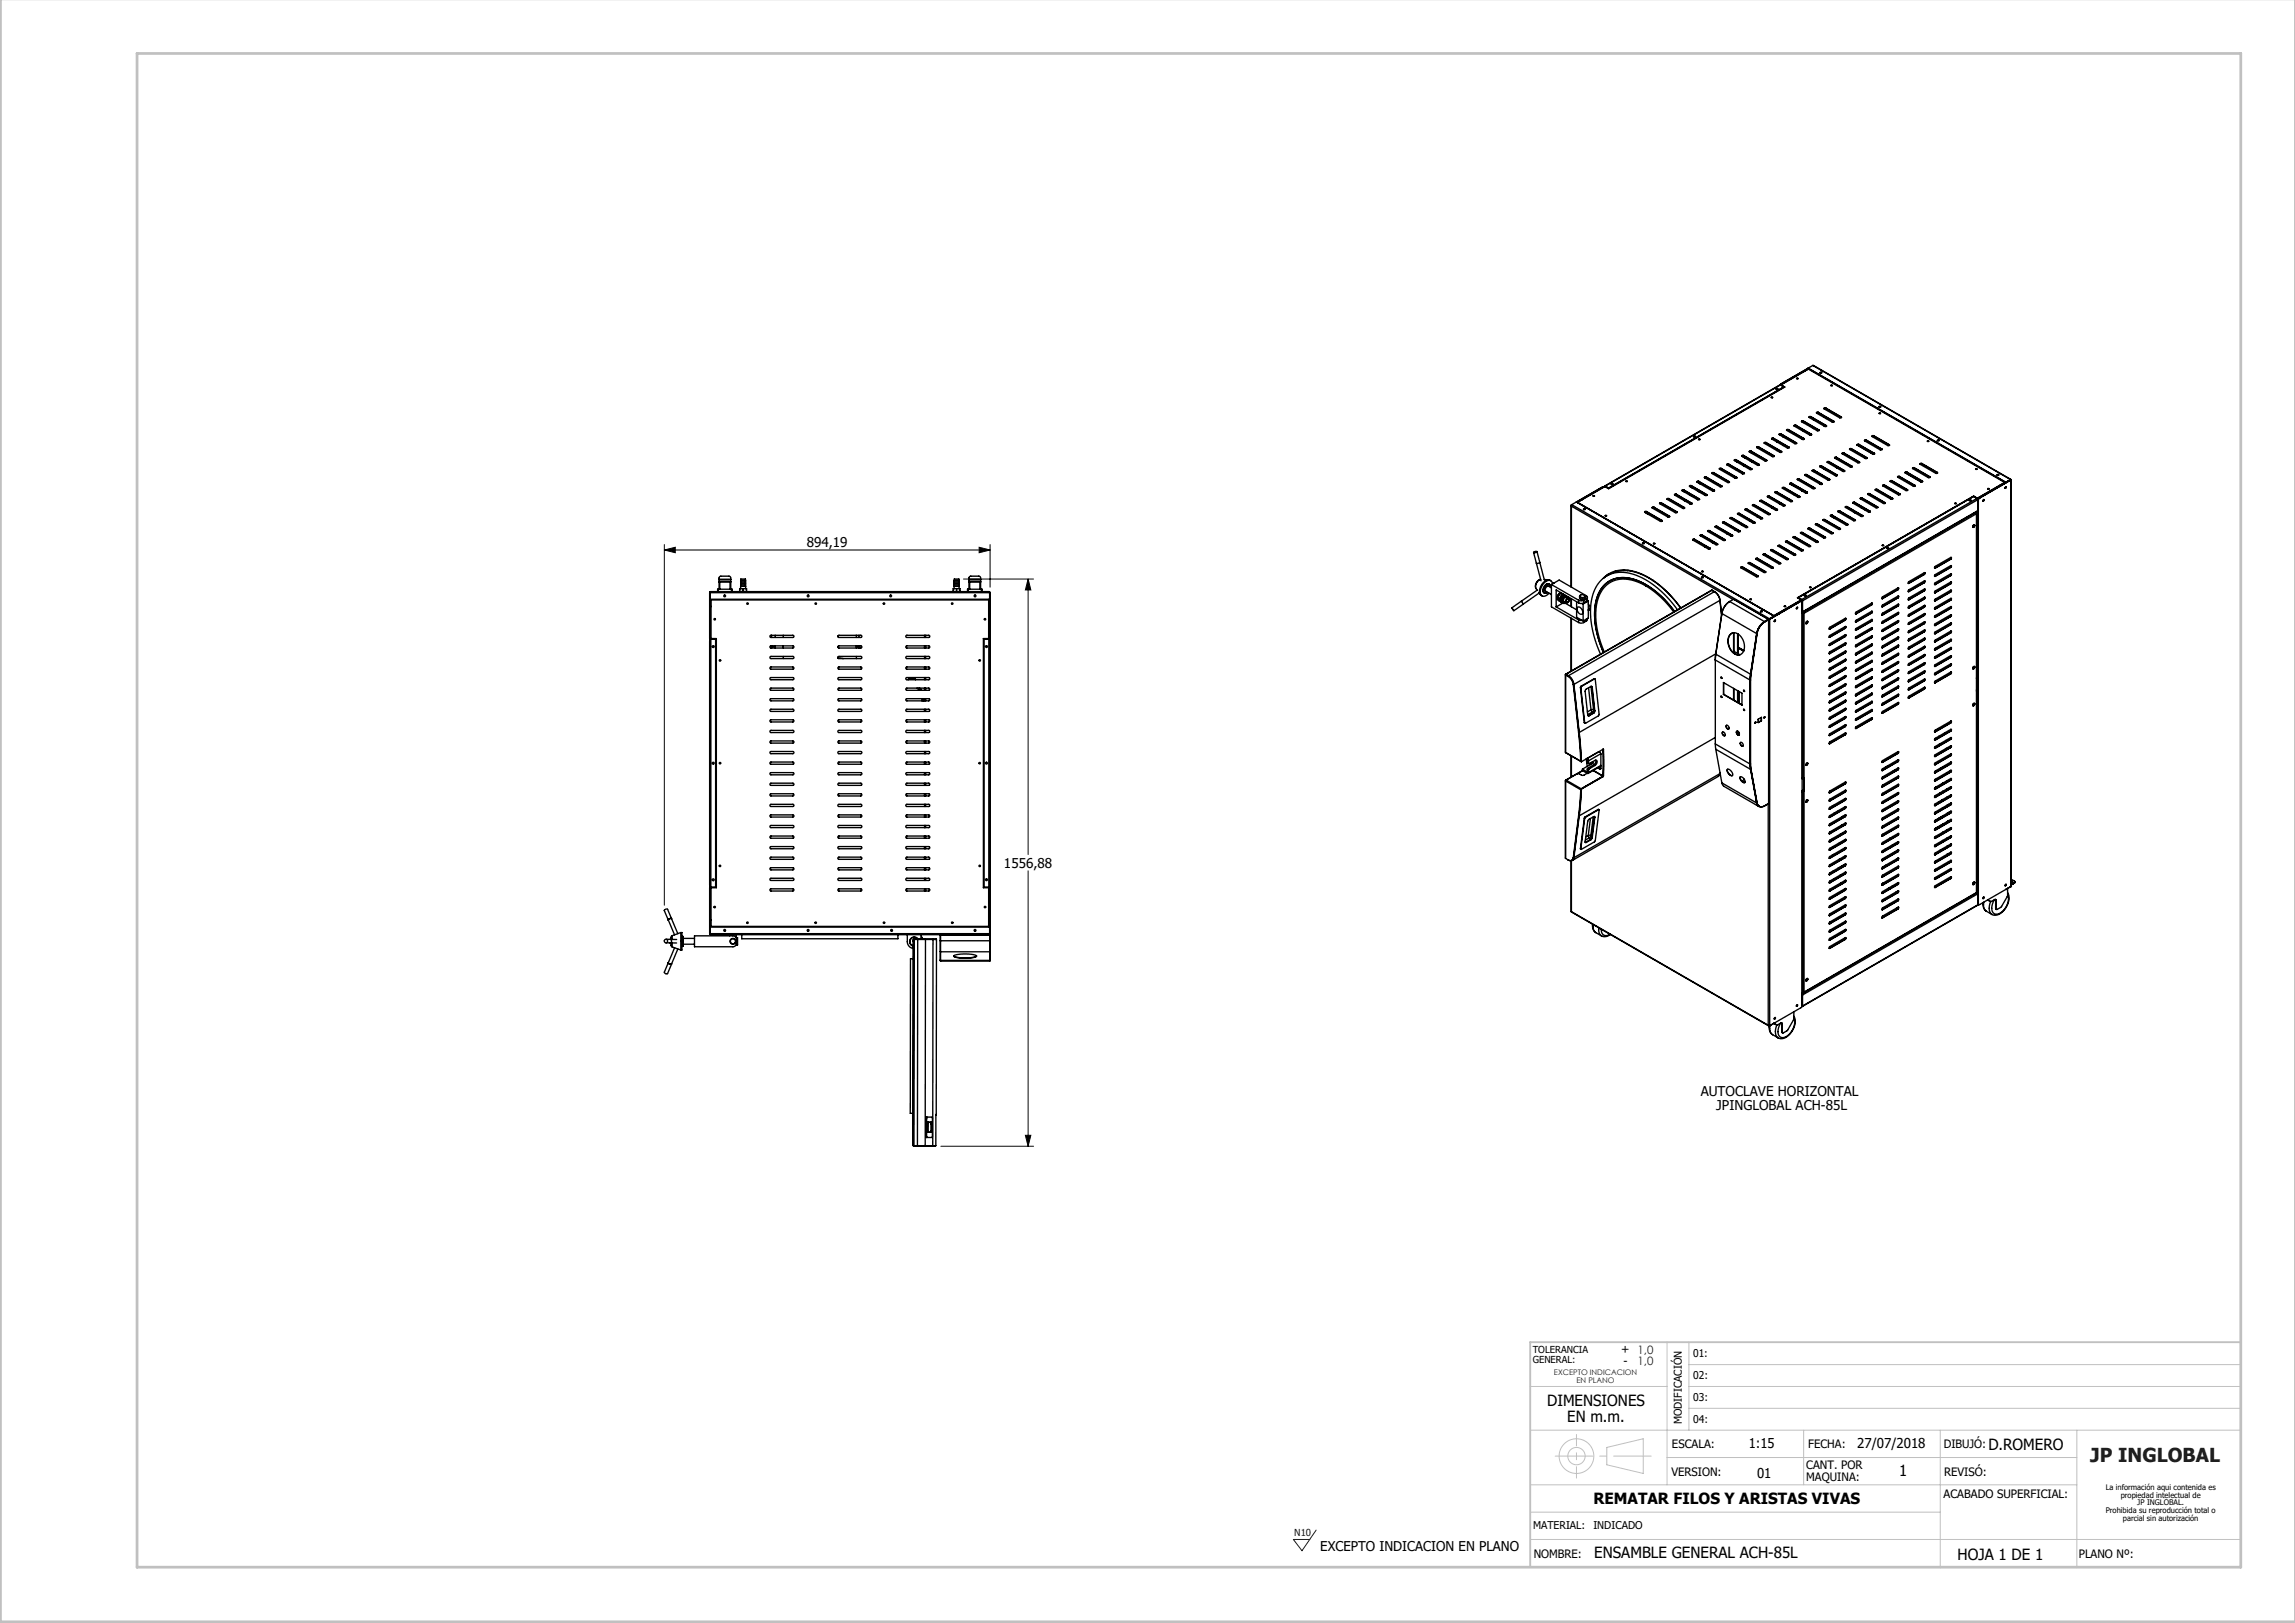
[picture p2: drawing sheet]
<svg xmlns="http://www.w3.org/2000/svg" width="420mm" height="297mm" viewBox="0 0 420 297" stroke-linecap="round" stroke-linejoin="round" font-family="sans-serif">
<defs><g id="words">
<text font-size="3.5" fill="#191924" x="382.5" y="267.5">JP INGLOBAL</text>
<g font-size="2.8">
<text x="283.1" y="257.3">DIMENSIONES</text>
<text x="286.8" y="260.1">EN m.m.</text>
<text x="363.9" y="265.4">D.ROMERO</text>
<text x="291.6" y="275.3">REMATAR FILOS Y ARISTAS VIVAS</text>
<text x="347.6" y="270.1">1</text>
<text x="291.8" y="285.1">ENSAMBLE GENERAL ACH-85L</text>
<text x="358.2" y="285.4">HOJA 1 DE 1</text>
</g>
<g font-size="2.5">
<text x="147.6" y="100.1">894,19</text>
<text x="183.7" y="158.8">1556,88</text>
<text x="311.2" y="200.6">AUTOCLAVE HORIZONTAL</text>
<text x="314.1" y="203.1">JPINGLOBAL ACH-85L</text>
<text x="320" y="265">1:15</text>
<text x="339.9" y="265">27/07/2018</text>
<text x="321.6" y="270.4">01</text>
<text x="241.6" y="283.8">EXCEPTO INDICACION EN PLANO</text>
</g>
<g font-size="2.1">
<text x="296.7" y="247.6">+ 1,0</text>
<text x="297.1" y="249.8">-</text>
<text x="306" y="265">ESCALA:</text>
<text x="330.6" y="268.9">CANT. POR</text>
<text x="330.9" y="265">FECHA:</text>
<text x="355.7" y="265">DIBUJÓ:</text>
<text x="305.9" y="270">VERSION:</text>
<text x="330.6" y="271">MAQUINA:</text>
<text x="355.7" y="274.1">ACABADO SUPERFICIAL:</text>
<text x="355.8" y="270">REVISÓ:</text>
<text x="280.7" y="285.1">NOMBRE:</text>
<text x="380.4" y="285.1">PLANO Nº:</text>
</g>
<text font-size="2.1" fill="#191924" x="299.7" y="249.8">1,0</text>
<g font-size="2">
<text x="309.9" y="248.3">01:</text>
<text x="309.9" y="256.3">03:</text>
<text x="309.9" y="252.3">02:</text>
<text x="307.8" y="260.6" transform="rotate(-90 307.8 260.6)">MODIFICACIÓN</text>
<text x="309.9" y="260.3">04:</text>
<text x="280.6" y="279.8">MATERIAL:</text>
<text x="291.6" y="279.8">INDICADO</text>
</g>
<g font-size="1.8">
<text x="280.5" y="247.6">TOLERANCIA</text>
<text x="280.5" y="249.4">GENERAL:</text>
</g>
<text font-size="1.8" fill="#191924" x="236.9" y="281.1">N10</text>
<g font-size="1.4" fill="#191924">
<text x="284.4" y="251.6">EXCEPTO INDICACION</text>
<text x="288.5" y="253.1">EN PLANO</text>
</g>
<g font-size="1.4">
<text x="385.4" y="272.6">La información aqui contenida es</text>
<text x="388.1" y="274">propiedad intelectual de</text>
<text x="391.1" y="275.5">JP INGLOBAL.</text>
<text x="385.4" y="276.9">Prohibida su reproducción total o</text>
<text x="388.5" y="278.3">parcial sin autorización</text>
</g>
</g></defs>
<g fill="none" stroke="#c0c0c0" stroke-width=".18">
<path d="M280 253.7h25.1M305.1 245.6v26.1M309.1 249.7h101M309.1 253.7h101M309.1 257.7h101M309.1 245.6v16.1M280.1 276.7h75M280.1 271.7h100M280.1 261.7h130M294.1 264.9l6.6-1.6v6.3l-6.6-1.6zM305.1 266.7h75M330.1 261.7v10"/>
<path d="M355.1 261.7v25.2M380.1 261.7v25.2M280.1 281.7h130"/>
<circle cx="288.5" cy="266.5" r="1.59"/>
<circle cx="288.5" cy="266.5" r="3.2"/>
</g>
<path d="M121.6 99.6v66.1M181.2 99.6v7.9M121.6 100.6l2-.5v1zM121.6 100.6h59.6M176.3 106h12.9M179.2 100.1l2 .5-2 .5zM188.2 106v50.4M188.2 106l.5 2h-1zM188.2 159.4v50.4M172.2 209.8h17M187.7 207.8h1l-.5 2z" fill="none" stroke="#000" stroke-width=".18"/>
<path d="M240.9 280l-2.6 3.8-1.6-2.1h3" fill="none" stroke="#191924" stroke-width=".18"/>
<path d="M410.1 245.6v41.2" fill="none" stroke="#c0c0c0" stroke-width=".18" stroke-dasharray="15.2 1.3 1.3 1.3" stroke-dashoffset="6.1"/>
<path d="M280 286.8h130.1" fill="none" stroke="#c0c0c0" stroke-width=".18" stroke-dasharray="15.2 1.3 1.3 1.3" stroke-dashoffset="-.3"/>
<path d="M284.6 266.5h17.6" fill="none" stroke="#c0c0c0" stroke-width=".18" stroke-dasharray="15.2 1.3 1.3 1.3" stroke-dashoffset="8.4"/>
<path d="M288.5 262.5v8" fill="none" stroke="#c0c0c0" stroke-width=".18" stroke-dasharray="15.2 1.3 1.3 1.3" stroke-dashoffset="13.1"/>
<path d="M410.1 245.6h-130.1v41.2" fill="none" stroke="#c0c0c0" stroke-width=".35"/>
<path d="M.1 -.1v296.9h419.9M25.1 9.8h385v277h-385z" fill="none" stroke="#c0c0c0" stroke-width=".5"/>
<path d="M187.7 207.8h1l-.5 2zM188.2 106l.5 2h-1zM179.2 100.1l2 .5-2 .5zM121.6 100.6l2-.5v1z" fill="#000"/>
<g fill="none" stroke="#000" stroke-width=".25">
<path d="M309.9 79.9h.4M310 79.8l.3 .1-.2 .1zM324.1 72.8h.3M325 71.2h.4M325 71.1l.4 .1-.2 .1zM325.8 70.4l-32.1 18.5M325.8 70.4l-32 18.5M325.8 70.4l.6 .4M325.9 79.4l-.3 .1 2.9 1.7h.3v-.2M325.9 79.4l-.3 .1M325.9 79.4l2.9 1.6M325.9 79.4l2.9 1.7"/>
<path d="M325.9 79.4h.1M325.9 70.4l.7 .4-32.2 18.6-.7-.4-5 2.9M325.9 70.4l5-2.9 36 20.8M325.9 70.4l.7 .4M326 70.2l-.2 .2M326 70.2l-.1 .2M326.3 79.7v.2M326.3 79.7v.3M326.4 70.8l-32 18.6M327.3 78.6l-.4 .1 2.9 1.7h.3v-.2M327.3 78.7h-.3M327.3 78.6l2.8 1.6"/>
<path d="M327.3 78.7l2.8 1.6M327.3 78.6v.1M328.7 77.8l-.4 .1 2.9 1.7h.3v-.1M328.7 77.9h-.4M328.7 77.8l2.8 1.7M328.7 77.9l2.8 1.6M328.7 77.8v.1M328.8 69.3h.2M330 78.6v.3M330 68l.1 .1M330 77l-.3 .1 2.9 1.7h.2l.1-.1M330 77.1h-.3"/>
<path d="M330 77l2.9 1.7M330 77v.3M330.9 67.4l36.2 20.8M330.9 67.4l36.2 20.9M330.9 67.4l-4.9 2.8M331 67.5l-5.2 2.9M331.4 76.2l-.4 .1 2.9 1.7h.3v-.1M331.4 76.3l2.9 1.7M331.4 76.3h-.3M331.4 76.2l2.8 1.7M331.4 76.2v.1M331.5 79.5v.1"/>
<path d="M331.5 79.5h.1M331.8 66.9l36.2 20.8M331.8 66.9l36.1 20.9M331.8 66.9l-.9 .5M331.9 76.6v.3M331.9 78.2v.2M332.8 75.5h-.4l2.9 1.7h.3v-.1M332.8 75.5l-.4 .1M332.8 75.5l2.8 1.6M332.8 75.5h.1M332.9 78.7v.1M333.1 68.2h.3"/>
<path d="M333.1 68.2h.3l-.2 .1zM333.8 76.1v.3M333.8 77.7v.2M334.1 74.7l-.3 .1 2.9 1.7h.2l.1-.2M334.1 74.7l-.3 .1M334.1 74.7l2.9 1.6M334.1 74.7h.1M334.2 76.3v.3M334.2 77.9v.1M335.1 70.6h.2M335.6 77.1v.1M335.6 77.1h.1"/>
<path d="M337 76.3v.1M337 76.3h.1M342.9 79.7l-.3 .1 2.9 1.7h.2v-.1M342.9 79.8h-.3M342.9 79.7l2.8 1.7M342.9 79.8l2.8 1.6M342.9 79.7v.1M343.9 74.5h.3M343.9 74.4h.3l-.2 .1zM343.9 75.7h.2M287.5 92.5v14.9M287.6 92.4v.2"/>
<path d="M287.6 92.4h.1M287.6 92.6l29.6 17.1M287.6 92.6v14.8M287.6 92.3v.3M287.6 92.3l36.2 20.9M287.6 92.3v.1M288.7 91.9v.1M288.7 91.9l35.9 20.8M289.5 91.4v.1M289.8 93.2h.3M289.8 93.2h.3l-.2 .1zM291.5 90.8h.3"/>
<path d="M293.3 89.1h.2M293.3 89.1l-4.8 2.8 36.2 20.8M293.3 89.1h.1M293.3 89.1l-5.7 3.2M293.5 89.1h-.2M293.7 89l-5.1 2.9M293.8 94.4h.2M293.8 88.9l-.2 .1M293.8 88.9l-.1 .1M293.8 88.9l.6 .5M294.9 88.6h.3M294.9 88.5l.3 .1-.2 .1z"/>
<path d="M297.6 88.1h.2M300.6 99.4h.3M300.6 99.4h.3l-.2 .1zM301.3 93.6l-.3 .1 2.9 1.7h.3l-.1-.2M301.3 93.7h-.3M301.3 93.6l2.8 1.6M301.3 93.7l2.8 1.6M301.3 93.6v.1M301.4 93.7l-.2 .2M301.5 93.8l-.1 .2M301.6 93.8l-.1 .2M302.6 99.5h.2"/>
<path d="M302.7 92.8l-.4 .1 2.9 1.7h.3v-.2M302.7 92.9h-.4M302.7 92.8l2.8 1.6M302.7 92.9l2.8 1.6M302.7 92.8v.1M304 92l-.3 .1 2.9 1.7h.3v-.1M304 92.1h-.3M304 92l2.9 1.7M304 92.1l2.9 1.6M304 92v.1M304.1 95.3h.1M304.1 95.2v.1"/>
<path d="M305.4 91.2l-.3 .1 2.9 1.7h.2v-.1M305.4 91.3h-.3M305.4 91.2l2.8 1.7M305.4 91.3l2.8 1.6M305.4 91.2v.1M305.5 94.5l.1 .1M305.5 94.4v.1M306.8 90.4l-.4 .1 2.9 1.7 .3 .1v-.2M306.8 90.5l-.4 .1M306.8 90.4l2.8 1.7M306.8 90.4v.1M306.8 90.5l2.8 1.6"/>
<path d="M306.9 93.7v.1M306.9 93.7h.1M308.2 89.7h-.4l2.9 1.8 .3-.1v-.1M308.2 89.7l-.4 .1M308.2 89.7l2.8 1.6M308.2 89.7h.1M308.2 92.9l-.1 .2M308.2 91.3l-.1 .2M308.2 91.6h.1M308.2 92.9l.1 .1M308.2 92.9h.1M308.3 91.6h.1"/>
<path d="M308.3 89.8l-.2 .2M308.5 91.5l-.3 .1M308.5 91.5l-.2 .1M308.5 89.9l-.2 .2M308.6 89.9l-.3 .2M309.5 92.1l-.2 .1M309.5 88.9l-.3 .1 2.9 1.7 .3-.1-.1-.1M309.5 88.9l-.3 .1M309.5 88.9l2.8 1.6M309.5 88.9h.1M309.6 90.5l-.3 .2M309.6 92.1l.1 .1"/>
<path d="M309.6 92.1h.1M309.7 89l-.3 .1M309.8 90.7l-.2 .1M309.9 90.7l-.3 .1M309.9 89.1l-.2 .2M309.9 89.2l-.2 .1M310.1 98.7l-.3 .1 2.9 1.7h.2v-.2M310.1 98.7l-.3 .1M310.1 98.7l2.8 1.6M310.1 98.7l2.8 1.7M310.1 98.7h.1M310.9 80.4h.2"/>
<path d="M310.9 91.3l-.3 .1M310.9 88.1l-.4 .1 2.9 1.7h.3v-.2M310.9 88.1l-.4 .1M310.9 88.1l2.8 1.6M310.9 88.1l2.8 1.7M310.9 88.1h.1M310.9 89.7l-.2 .2M311 91.3v.1M311 91.3h.1M311 88.2l-.2 .1M311.1 88.5l.1-.2-.1 .2M311.1 88.5h-.1"/>
<path d="M311.1 88.5h.1M311.1 90h.1M311.1 90h-.2M311.1 90h-.1M311.2 89.9l-.1 .1M311.5 97.9l-.4 .1 2.9 1.7h.3v-.2M311.5 97.9l-.4 .1M311.5 97.9l2.8 1.6M311.5 97.9l2.8 1.7M311.5 97.9h.1M312.2 99.9l-.2 .2 .2-.1M312.3 87.3l-.4 .1 2.9 1.7h.3v-.2"/>
<path d="M312.3 87.3l-.4 .1M312.3 87.3l2.8 1.6M312.3 87.3l2.8 1.7M312.3 87.3h.1M312.3 90.5l.1 .1M312.3 90.5h.1M312.8 97.1l-.3 .1 2.9 1.7h.3v-.2M312.8 97.1l-.3 .1M312.8 97.1l2.9 1.6M312.8 97.1l2.9 1.7M312.8 97.1h.1M313.6 99.2l-.3 .1"/>
<path d="M313.6 99.2l-.2 .1M313.6 86.5l-.3 .1 2.9 1.7h.3l-.1-.2M313.6 86.5l-.3 .1M313.6 86.5l2.8 1.6M313.6 86.5l2.8 1.7M313.6 86.5h.1M313.7 89.8h.1M313.7 89.7v.1M314.2 96.3l-.3 .1 2.9 1.7h.3l-.1-.2M314.2 96.4h-.3M314.2 96.3l2.8 1.6M314.2 96.4l2.8 1.6"/>
<path d="M314.2 96.3v.1M314.3 99.6h.1M314.3 99.5v.1M314.9 98.4l-.2 .1M315 85.7l-.4 .1 2.9 1.7h.3v-.2M315 85.8h-.4M315 85.7l2.8 1.6M315 85.8l2.8 1.6M315 85.7v.1M315.1 89h.1M315.1 88.9v.1M315.6 95.5l-.4 .1 2.9 1.7h.3v-.1"/>
<path d="M315.6 95.6h-.4M315.6 95.5l2.8 1.7M315.6 95.6l2.8 1.6M315.6 95.5v.1M315.7 98.8h.1M315.7 98.7v.1M316.1 97.7l.2-.1-.2 .1M316.4 84.9l-.4 .1 2.9 1.7h.3v-.1M316.4 85h-.4M316.4 84.9l2.8 1.7M316.4 85l2.8 1.6M316.4 84.9v.1"/>
<path d="M316.4 88.2h.1M316.4 88.1v.1M316.9 94.7l-.3 .1 2.9 1.7h.3v-.1M316.9 94.8h-.3M316.9 94.7l2.9 1.7M316.9 94.7v.1M316.9 94.8l2.9 1.6M317 98h.1M317 97.9v.1M317.7 96.8l-.3 .1M317.7 84.1l-.3 .1 2.9 1.7h.2v-.1M317.7 84.1l-.3 .1"/>
<path d="M317.7 84.1l2.8 1.7M317.8 87.4v.1M317.8 87.4h.1M317.8 87.3v.1M317.8 85.8v.2h.1M317.9 84.3l-.1 .2M317.9 86h-.1M317.9 84.5h.1M317.9 86h.1M317.9 84.5v.1M318 85.9l-.1 .1M318.1 86h-.2"/>
<path d="M318.1 84.4l-.2 .1M318.3 93.9l-.3 .1 2.9 1.7h.3l-.1-.1M318.3 94h-.3M318.3 93.9l2.8 1.7M318.3 94l2.8 1.6M318.3 93.9v.1M318.4 97.2l.1 .1M318.4 97.2h.1M319.1 96l-.3 .1M319.1 86.5l-.3 .2M319.1 83.3l-.4 .1 2.9 1.7 .3 .1v-.2M319.1 83.4h-.4"/>
<path d="M319.1 83.3l2.8 1.7M319.1 83.3v.1M319.1 83.4l2.8 1.6M319.2 85l-.3 .1M319.2 86.6v.1M319.2 86.6h.1M319.2 83.5l-.2 .1M319.4 85.1l-.2 .2M319.4 85.2l-.2 .1M319.5 83.6l-.3 .1M319.5 83.6l-.2 .2M319.7 93.2h-.4l2.9 1.7h.3v-.1"/>
<path d="M319.7 93.2l-.4 .1M319.7 93.2l2.8 1.6M319.7 93.2h.1M319.8 96.4v.1M319.8 96.4h.1M320.4 95.2l-.2 .1M320.4 85.8l-.2 .1M320.5 82.6h-.4l2.9 1.8h.3v-.2M320.5 82.6l-.4 .1M320.5 82.6l2.8 1.6M320.5 82.6h.1M320.5 84.2l-.2 .2"/>
<path d="M320.5 85.8l.1 .1M320.6 82.7l-.3 .1M320.7 84.4l-.2 .1M320.7 84.4h.1M320.7 84.4l-.1 .1M320.7 82.9l-.1 .1M320.8 84.4h-.1M320.8 82.8l-.1 .1M321 92.4l-.3 .1 2.9 1.7 .3-.1v-.1M321 92.4l-.3 .1M321 92.4l2.9 1.6M321 92.4h.1"/>
<path d="M321.1 95.6l.1 .1M321.1 95.6h.1M321.8 94.4l-.3 .2M321.8 81.8l-.3 .1 2.9 1.7h.2v-.2M321.8 81.8l-.3 .1M321.8 81.8l2.8 1.6M321.8 81.8h.1M321.9 85l.1 .1M321.9 85h.1M322.4 91.6l-.3 .1 2.9 1.7h.3l-.1-.2M322.4 91.6l-.3 .1M322.4 91.6l2.8 1.6"/>
<path d="M322.4 91.6l2.8 1.7M322.4 91.6h.1M322.5 94.8l.1 .1M322.5 94.8h.1M323.2 93.6l-.3 .2 .3-.2M323.2 81l-.4 .1 2.9 1.7h.3v-.2M323.2 81l-.3 .1M323.2 81l2.8 1.6M323.2 81l2.8 1.7M323.2 81h.1M323.3 84.2v.1M323.3 84.2h.1"/>
<path d="M323.8 90.8l-.4 .1 2.9 1.7h.3v-.2M323.8 90.8l-.4 .1M323.8 90.8l2.8 1.6M323.8 90.8l2.8 1.7M323.8 90.8h.1M323.9 94v.1M323.9 94h.1M324.5 92.8l-.2 .2M324.5 92.9l-.2 .1M324.6 80.2l-.4 .1 2.9 1.7h.3v-.2M324.6 80.2l-.4 .1M324.6 80.2l2.8 1.6"/>
<path d="M324.6 80.2l2.8 1.7M324.6 80.2h.1M324.6 83.4l.1 .1M324.6 83.4h.1M325.1 90l-.3 .1 2.9 1.7h.2l.1-.2M325.1 90l-.3 .1M325.1 90l2.9 1.6M325.1 90l2.9 1.7M325.1 90h.1M325.2 80.6v.3M325.2 82.2v.2M325.2 82.2v.3"/>
<path d="M325.2 93.3h.1M325.2 93.2v.1M325.7 99.8l-.3 .1 2.9 1.7h.2l.1-.1M325.7 99.8l-.3 .1M325.7 99.8l2.9 1.7M325.9 92.1l-.3 .1M326 82.7h.1M326 82.6v.1M326.3 81.2v.3M326.3 81.3v.2M326.5 89.2l-.3 .1 2.9 1.7h.2v-.2M326.5 89.3h-.3"/>
<path d="M326.5 89.2l2.8 1.6M326.5 89.3l2.8 1.6M326.5 89.2v.1M326.6 92.5h.1M326.6 92.4v.1M327.1 99l-.3 .1 2.8 1.7h.4l-.1-.1M327.1 99.1h-.3M327.1 99l2.8 1.7M327.1 99v.1M327.1 99.1l2.8 1.6M327.3 91.3l-.3 .1M327.4 81.9h.1"/>
<path d="M327.4 81.8v.1M327.6 88.6l1.2 .4M327.6 88.6l2.8 1.6h.3v-.1M327.9 88.4h-.3v.2M327.9 88.4l-.4 .1M327.9 88.4l2.8 1.7M328 91.7h.1M328 91.6v.1M328.5 98.2l-.4 .1 2.9 1.7h.3v-.1M328.5 98.3h-.4M328.5 98.2l2.8 1.7M328.5 98.2v.1"/>
<path d="M328.5 98.3l2.8 1.6M328.6 90.5l-.2 .1M328.8 81.1h.1M328.8 81v.1M329.2 87.6l-.3 .1 2.9 1.7h.3v-.1M329.2 87.7h-.3M329.2 87.6l2.9 1.7M329.2 87.6v.1M329.2 87.7l2.9 1.6M329.3 90.9h.1M329.3 90.8v.1M329.8 89.8l.2-.1 .8 .5"/>
<path d="M329.8 97.4l-.3 .1 2.9 1.7h.2l.1-.1M329.8 97.5h-.3M329.8 97.4l2.9 1.7M329.8 97.4v.1M329.8 97.5l2.9 1.6M330 89.7l-2.1-1 1.5 .7 1.4 .8M330 89.7l-.3 .1M330 89.7h.1M330 80.2v.2M330.1 80.3h.1M330.1 80.2v.1M330.3 87l.6 .1z"/>
<path d="M330.6 86.8l-.3 .1 2.9 1.7h.3l-.1-.1M330.6 86.9h-.3M330.6 86.8l2.8 1.7M330.6 86.9l2.8 1.6M330.6 86.8v.1M330.7 90.1l.1 .1M331.2 96.7h-.3l2.8 1.7 .3 .1v-.2M331.2 96.7l-.3 .1M331.2 96.7l2.8 1.6M331.2 96.7h.1M331.3 99.9v.1M331.3 99.9h.1"/>
<path d="M331.8 86.3l.7 .1M331.9 86.1v.1M331.9 89.2l-.2 .2M332 86.1l-.4 .1h.5M332 86.1h-.4l2.9 1.7h.3v-.1M332 86.1l2.8 1.6M332 86.1h.1M332.1 89.3v.1M332.1 89.3h.1M332.6 95.9l-.4 .1 2.9 1.7h.3v-.2M332.6 95.9l-.4 .1M332.6 95.9l2.8 1.6"/>
<path d="M332.6 95.9h.1M332.7 99.1v.1M332.7 99.1h.1M333 88.6l.3-.2-.2 .2M333.3 85.3l-.3 .1 2.9 1.7 .3-.1v-.1M333.3 85.3l-.3 .1M333.3 85.3l2.9 1.6M333.3 85.3h.1M333.4 88.5l.1 .1M333.4 88.5h.1M333.8 85.6v.2M333.9 95.1l-.3 .1 2.9 1.7h.3v-.2"/>
<path d="M333.9 95.1l-.3 .1M333.9 95.1l2.9 1.6M333.9 95.1h.1M333.9 95.1l2.9 1.7M334 98.3l.1 .1M334 98.3h.1M334.2 85.8v.3M334.7 84.5l-.3 .1 2.9 1.7h.3l-.1-.2M334.7 84.5l-.3 .1M334.7 84.5l2.8 1.6M334.7 84.5l2.8 1.7M334.7 84.5h.1"/>
<path d="M334.8 87.7l.1 .1M334.8 87.7h.1M335.1 94.3l.3 .3zM335.2 94.3l.4 .5M335.3 94.3l-.3 .1 2.8 1.7h.4l-.1-.2M335.3 94.3l-.3 .1M335.3 94.3h.1M335.3 94.3l2.8 1.6M335.3 94.3l2.8 1.7M335.4 97.5l.1 .1M335.4 97.5h.1M335.7 83.8l.4-.1 2.8 1.7"/>
<path d="M336.1 83.7l-.4 .1 2.9 1.7h.3v-.2M336.1 83.7l2.8 1.6M336.1 83.7v.3M336.1 85.3v.3M336.1 86.9v.2M336.1 83.8v.2M336.2 86.9v.1M336.2 86.9h.1M336.7 93.5l-.4 .1 2.9 1.7h.3v-.2M336.7 93.5l-.4 .1M336.7 93.5l2.8 1.7M336.7 93.5l2.8 1.6"/>
<path d="M336.7 93.5h.1M336.8 96.8h.1M336.8 96.7v.1M337.4 82.9l-.3 .1 2.9 1.7h.3v-.2M337.4 82.9l-.3 .1M337.4 82.9l2.9 1.6M337.4 82.9l2.9 1.7M337.4 82.9h.1M337.5 86.2h.1M337.5 86.1v.1M338 92.7l-.3 .1 2.9 1.7h.2l.1-.1M338 92.7l-.3 .1"/>
<path d="M338 92.7l2.9 1.7M338.1 96h.1M338.1 95.9v.1M338.8 82.1l-.3 .1 2.9 1.7h.2v-.2M338.8 82.2h-.3M338.8 82.1l2.8 1.6M338.8 82.2l2.8 1.6M338.8 82.1v.1M338.9 85.4h.1M338.9 85.3v.1M339.2 93.4l.3 .5zM339.4 91.9l-.3 .1 2.8 1.7h.4l-.1-.2"/>
<path d="M339.4 92h-.3M339.4 91.9l2.8 1.6M339.4 91.9v.1M339.4 92l2.8 1.6M339.5 95.2h.1M339.5 95.1v.1M339.9 81.4l3 1.7M340.2 81.3l-.4 .1 2.9 1.7h.3v-.1M340.2 81.3l-.4 .1M340.2 81.3l2.8 1.7M340.3 84.6h.1M340.3 84.5v.1"/>
<path d="M340.4 92.5l.3 .5M340.8 91.1l-.4 .1 2.9 1.7h.3v-.1M340.8 91.2h-.4M340.8 91.1l2.8 1.7M340.8 91.1v.1M340.8 91.2l2.8 1.6M340.9 94.4h.1M341.1 92.9l.3 .5M341.5 80.5l-.3 .1 2.9 1.7h.3v-.1M341.5 80.6h-.3M341.5 80.5l2.9 1.7M341.5 80.5v.1"/>
<path d="M341.5 80.6l2.9 1.6M341.6 83.8h.1M341.6 83.7v.1M342.1 90.3l-.3 .1 2.9 1.7h.3v-.1M342.1 90.4h-.3M342.1 90.3l2.9 1.7M342.1 90.3v.1M342.1 90.4l2.9 1.6M342.2 93.6l.1 .1M342.2 93.5v.1M343 83l.1 .1M343.5 89.5l-.3 .1 2.9 1.7 .2 .1v-.2"/>
<path d="M343.5 89.6l-.3 .1M343.5 89.5l2.8 1.7M343.5 89.5v.1M343.5 89.6l2.8 1.6M343.6 92.8l.1 .1M343.6 92.8h.1M344.4 82.2v.1M344.4 82.2h.1M344.5 99.8h.2M344.9 88.8l-.4 .1 2.9 1.7h.3v-.2M344.9 88.8l-.4 .1M344.9 88.8l2.8 1.6"/>
<path d="M344.9 88.8h.1M345 92v.1M345 92h.1M345.7 81.4l.1 .1M345.7 81.4h.1M346.2 88l-.3 .1 2.9 1.7h.2l.1-.2M346.2 88l-.3 .1M346.2 88l2.9 1.6M346.2 88h.1M346.2 88l2.9 1.7M346.3 91.2l.1 .1M346.3 91.2h.1"/>
<path d="M347.6 87.2l-.3 .1 2.9 1.7h.2v-.2M347.6 87.2l-.3 .1M347.6 87.2l2.8 1.6M347.6 87.2l2.8 1.7M347.6 87.2h.1M347.7 90.4l.1 .1M347.7 90.4h.1M348.7 86.5l3 1.7M349 86.4l-.4 .1 2.9 1.7h.3v-.2M349 86.4l-.4 .1M349 86.4l2.8 1.7M349 86.4l2.8 1.6"/>
<path d="M349 86.4h.1M349.1 89.7h.1M349.1 89.6v.1M350.3 85.6l-.3 .1 2.9 1.7h.2l.1-.1M350.3 85.6l-.3 .1M350.3 85.6l2.9 1.7M350.4 88.9h.1M350.4 88.8v.1M351.7 84.8l-.3 .1 2.9 1.7h.3l-.1-.2M351.7 84.9h-.3M351.7 84.8l2.8 1.6M351.7 84.8v.1"/>
<path d="M351.7 84.9l2.8 1.6M351.8 88.1h.1M351.8 88v.1M352.7 80.8h.3M353.2 87.3h.1M354.5 86.5l.1 .1M354.5 86.4v.1M354.5 80.6h.4M354.5 80.6h.4l-.2 .1zM357.8 92.2h.2M360.4 91.6h.3M360.4 91.5l.3 .1-.2 .1z"/>
<path d="M361.1 96.1v.4M361.2 96.1a.15 .15 0 0 1 .2 0 .15 .15 0 0 1 0 .2 .17 .17 0 0 1-.2 .2 .17 .17 0 0 1-.2-.2zM361.2 90.8l.7 .4M361.2 90.8l-32.3 18.6 .7 .4M361.2 90.8h.1M361.2 90.8l-32.2 18.6M361.2 90.9l-32.1 18.5M361.2 96.1v.3M361.3 96v.4l-.2 .1M361.6 85.9h.2M361.6 93.7h.1M361.6 93.7l.1 .3"/>
<path d="M361.6 93.7l.1 .1M361.7 93.8v.2M361.7 93.8l-31.8 18.2M361.7 94l-31.5 18.2M361.7 94v69.3M361.8 93.6l-.1 30.5 .3-.2v2.3M361.8 93.6h.3zM361.9 91.4l-.1-.2-32.1 18.5M361.9 93.5l-32.1 18.6M361.9 91.4l-32 18.5M361.9 93.5l-32 18.5M361.9 91.4v2.1"/>
<path d="M362 91.5l.1 .1M362 91.5v2.1M362 93.4l-.1 .1M362.1 91.6v73.8M362.3 91.2l-.2 .4M362.3 91.2l-.3 .3M362.9 91.5h.2l-.2 .2zM363.1 91.4l-.2 .3M363.8 89.5h.2M365.5 86.9h.3M365.5 86.9h.3l-.2 .1zM366 88.8l.1 .1"/>
<path d="M366.1 88.9h.1M366.9 88.3l-5 2.9M366.9 88.3h.1M367 89.1l.2 .1-.2 .2zM367.1 88.2v.1M367.1 89.1l-.2 .2M367.9 87.8h.1M367.9 87.8l-.8 .4M367.9 87.8l-.8 .5M367.9 87.8l.1 .1M367.9 87.8l-6 3.5M368 87.8h-.1"/>
<path d="M368 87.8h.1M368 87.8v.1M368 87.9l-5.7 3.3M368 87.8v74.4M368 87.8l-1.9 1.1M129.9 116.5v.4M129.9 116.9v.1M129.9 116.9h.1M129.9 108.5v8M129.9 108.5h51.3M129.9 116.5h.1M129.9 117.2v.1"/>
<path d="M130 109.7h51.1M130 108.5l-.1 8M130 108.3l-.1 .2M130 109.7v7.3l-.1-.1M130 111h.1M130 108.3h.1M130.1 108.3l-.1 .2M130.1 108.3l-.2 .2M130.1 108.3h50.9M130.1 117h-.2v45.3h.2M130.1 117v45.3M130.1 117h.9v45.3h-.9"/>
<path d="M130.1 109.8h50.8v7.1h-.9v45.6h.9v7h-50.8v-7h1v-45.6h-1zM131.5 107.8h-.2v.5M131.5 107.8h2.4M131.5 107.8v.5M131.6 106.4v.1M131.6 106l2.1 .1zM131.6 106.4v-.8l.3-.2 1.6 .1 .2 .2v.7M131.6 106.5h2.1M131.6 106.4h2.1M131.6 106.5v1.3M131.7 106.5v1.3M133.6 106.5v1.3"/>
<path d="M133.7 106.4v.1M133.7 106.5v1.3M133.9 107.8h.1v.5M133.9 107.8v.5M135.4 108.2h.6M135.4 108.2v.1M135.4 108.2v-.5h1.2v.5M135.5 106.5h1M135.5 106.2l.1-.2h.8l.1 .2M135.5 106.2h1M135.5 107.3h1M135.5 106.8h1"/>
<path d="M135.5 107h1M135.5 107.3v.4M135.6 106.2l-.1 .3M135.6 107l-.1 .3M135.6 106.5l-.1 .5M136 108.2h.6M136 107.7v.5M136.4 106.2l.1 .3M136.4 107l.1 .3M136.4 106.5l.1 .5M136.5 107.3v.4M136.6 108.2v.1"/>
<path d="M141 116.3h4.1a.2 .2 0 0 1 .2 .2 .2 .2 0 0 1-.2 .2h-4l-.2-.1zM141 118.2h4.1a.2 .2 0 0 1 .2 .2 .2 .2 0 0 1-.2 .2h-4l-.2-.1zM141.2 118.3v.3M141.2 118.3h.7M141.2 116.3v.4M141.2 118.2v.1M141.9 118.3v.3M141.9 116.3v.4M141.9 118.2v.1M143.3 116.3v.4M143.3 118.2v.4M153.3 116.4v.1"/>
<path d="M153.3 118.3v.2M153.4 116.3h4.1a.2 .2 0 0 1 .2 .2 .2 .2 0 0 1-.2 .2h-4l-.1-.1zM153.4 118.2h4.1a.2 .2 0 0 1 .2 .2 .2 .2 0 0 1-.2 .2h-4l-.1-.1zM156.7 118.3h.5M156.7 116.3v.4M156.7 118.2v.4M157.2 118.3v.3M157.2 116.3v.4M157.2 118.2v.1M165.8 116.3h4.2a.2 .2 0 0 1 .2 .2 .2 .2 0 0 1-.2 .2h-4l-.2-.1zM165.8 118.2h4.2a.2 .2 0 0 1 .2 .2 .2 .2 0 0 1-.2 .2h-4l-.2-.1zM169.2 116.3v.4"/>
<path d="M169.2 118.2v.4M169.4 116.3v.4M169.4 118.2v.4M174.4 108.2h.7M174.4 108.2v.1M174.4 108.2v-.5h1.3v.5M174.6 107.3h.9M174.6 107h.9M174.6 107.3v.4M174.6 106.2v.3h.9M174.6 106h.9v.2h-.9zM174.6 106.5v.3h.9"/>
<path d="M174.6 106.8v.5M175.1 108.2h.6M175.1 107.7v.5M175.5 106.2v.6M175.5 106.8v.2M175.5 107v.3M175.5 107.3v.4M175.7 108.2v.1M177.2 107.8h-.1v.5M177.2 107.8h2.4M177.2 107.8v.5M177.3 106.4v.1"/>
<path d="M177.3 106l2.2 .1zM177.3 106.4l.1-.8 .3-.2 1.6 .1 .2 .2v.7M177.3 106.5v1.3M177.3 106.5h2.2M177.3 106.4h2.2M177.5 106.5v1.3M179.3 106.5v1.3M179.5 106.4v.1M179.5 106.5v1.3M179.6 107.8h.1v.5M179.6 107.8v.5M180.9 111h.2"/>
<path d="M181 117h.2v45.3h-.2M181 117v45.3M181 117h-.9v45.3h.9M181 108.3l.1 .2v8.5v-.1M181 108.3l.2 .2M181.1 108.3v8.2M181.1 108.3h.1M181.1 116.5v.4M181.1 116.9h.1M181.1 116.5h.1M181.2 117.2v.1M181.2 116.5v.4"/>
<path d="M181.2 116.9l-.1 .1M181.2 108.5v8M276.7 111.2l.3 .6zM278.4 110l.4 .5M280.7 101.1l1.3 5.2M280.7 101h.6l-.4 .2zM281.1 107.7l.2 .3-4.6 3.2M281.3 100.9l1.3 5.2M281.4 106.3l.5-.3a1.4 1.4 0 0 0-.8 1.7l-.1-.6zM281.6 108.5l.3 .3M281.7 108.5l-4.7 3.3M281.8 102.9l-.3 .2-.3-.1"/>
<path d="M282.6 106l.8 .1M283.6 106.9a1.03 1.03 0 0 0-1.2 1.3l.2 .3M283.7 107.5a.45 .45 0 0 0-.3-.6 .45 .45 0 0 0-.5 .4l-.3 .3a.48 .48 0 0 0-.1 .7 .48 .48 0 0 0 .6 .1h.1M283.8 107.4v-.1a.48 .48 0 0 0-.5-.5 .48 .48 0 0 0-.5 .4l-.2 .4a.53 .53 0 0 0-.2 .6 .53 .53 0 0 0 .6 .3l.1-.1M283.8 106.3a1.24 1.24 0 0 0-1.7 .7l-.2 .6a1.05 1.05 0 0 0 .3 1.4M283.9 107l1.4-.9 5 2.9a.29 .29 0 0 1 .2 .3 .29 .29 0 0 1-.2 .3M283.9 107.6l-.7-.3-.3 .2-.1 .4 .1 .3 1 .6M283.9 107l5 2.8M283.9 107v4l5 2.9M284.1 106.8a.74 .74 0 0 0-.6-.6 .74 .74 0 0 0-.8 .3 1.86 1.86 0 0 0-.5 2.5 1.11 1.11 0 0 0 1.3-.4M284.2 106.7h.1l-.2 .1M284.2 106.7l-.1 .1"/>
<path d="M284.4 106.7h-.2M284.8 111.1l4.1 2.3M285.5 108.7l-.3 .3-.1 .3M285.6 108.4l-.3 .3-.3 .4v.4l.1 .2M285.7 108.5l-.5 .5-.1 .7 .1 .2 .9 .5M286 110.4l-1.2 .7M286.1 109l.2-.2-.5 .7-.1 .5 .1 .3-.1-.5zM286.1 108.7l-.6 .7v.5l.1 .2M286.4 110.4l2.1 1.2M286.5 109a.9 .9 0 0 0-.3 1.4l.3-.1M286.6 109.3l.2 .1zM286.7 109.6a.31 .31 0 0 1 .5-.1 .31 .31 0 0 1 0 .5l-.1 .1a.34 .34 0 0 1-.5 .2 .34 .34 0 0 1 0-.6z"/>
<path d="M286.8 109.3l-.2 .1M286.8 109.6a.23 .23 0 0 1 .3 .1 .23 .23 0 0 1-.1 .3 .25 .25 0 0 1-.3 .2 .25 .25 0 0 1 0-.4zM287.1 109.3v.1M287.1 109.4l-.3-.2a.61 .61 0 0 0-.6 .9l.4 .2M287.5 109.5v1.5M287.5 113.1v9.7M287.6 109.6v1.4M287.6 113.2v9.6M288.5 110.1v2.8l1.2 .7M288.7 111.1a.8 .8 0 0 1 .8 .4 .8 .8 0 0 1 0 .9 .91 .91 0 0 1-.8-1.3zM288.9 110.3l.5 .1 .4-.1M288.9 109.8l.5 .1 .4-.1"/>
<path d="M288.9 113.4l.6 .1M288.9 113.9l.5 .1 .4-.1M288.9 109.8v.5M288.9 113.4v.5M288.9 110.3l-4.1-2.3v3.1M289.1 109.1l.1 .5 .4 .1 .5-.2v-.4M289.2 108.9l.4-.1a.32 .32 0 0 1 .5 .3 .32 .32 0 0 1-.5 .2 .28 .28 0 0 1-.4 0 .28 .28 0 0 1 0-.4zM289.3 108.9h-.1a.3 .3 0 0 0-.1 .4 .3 .3 0 0 0 .4 .1h.1a.31 .31 0 0 0 .5-.1 .31 .31 0 0 0-.2-.4M289.5 110.4l.2 .1M289.7 110.5v3.1M289.8 109.8v.5M289.8 113.6v.3"/>
<path d="M290.3 109.6l-.5 .2M290.3 109.6v.5M290.3 113.3v.3M290.3 110.1l-.5 .2M290.3 113.6l-.5 .3M290.5 109.9l.2 .1M290.5 109.3v.6l-.2 .2M290.5 113.2l-.2 .4M290.7 110.5l.2 .4a.48 .48 0 0 1-.2 .8M290.7 110l-1 .5M290.7 110v3.1l-1 .5M290.9 111.6h-.2"/>
<path d="M291 111.4l-.3 .1M293.6 105.7h.1M293.7 107a8.7 8.7 0 0 0-1.7 7.6l.6 2.5 .8 2.3a14.5 14.5 0 0 1-1-10.5 5 5 0 0 1 6.9-2.8 15.8 15.8 0 0 1 7.2 5.8 14.8 14.8 0 0 0-8.4-6.1 4.9 4.9 0 0 0-4.4 1.2zM293.7 105.5v.1M294 105.4a6.7 6.7 0 0 1 7.2 .1 19.4 19.4 0 0 1 6.4 5.8 16.2 16.2 0 0 0-9.1-6.9 5.3 5.3 0 0 0-5.1 1.4M294.2 105.1v.2M294.5 105.1v-.1l-1 .8M295.6 104.5v.1M297.1 104.3v.1M298 104.4h-.2M301.2 107.2a6.4 6.4 0 0 0-6.7-.5 6.6 6.6 0 0 0-2.5 5.9l.1 1.4 .4 2 1.1 3.3M301.2 107v.2l1.6 1.1 1.5 1.3 2 2.4"/>
<path d="M301.2 107.2h.1M302.5 106.2h.1M307 111.6a15.9 15.9 0 0 0-9.1-6.8 5.4 5.4 0 0 0-6.6 4.7 16.9 16.9 0 0 0 1.6 10.2M311.4 105.7h.3M311.4 105.6l.3 .1-.2 .1zM311.4 104.6h.3M312.9 100.4h.1M312.9 100.3v.1M313.3 108l-26.8 15.4M313.3 108l.5 .3M313.3 108l-26.7 15.4M313.4 108.1h.1"/>
<path d="M313.8 108.3l.7 .7 .3 .8M313.8 108.3h.1M314 119.7l-.1 1M314 119.7h.1M314 119.7l-.1 1.1 6.4 3.6M314 119.7l6.4 3.7M314 119.6l-25 14.4M314.8 109.9l-.4-1-.6-.6-26.8 15.4M314.8 109.9l-26.9 15.4M314.8 109.9l.3 2.7M314.8 109.8l.3 2.7M314.8 109.8h-.1"/>
<path d="M315.1 112.2l-1.1 7.5M315.1 112.2h.1M316.5 110.1l-.9 .9-.5 1.2M316.5 110.1h.1M316.5 110.1l-.9 .9-.5 1.3 6.4 3.6M316.5 110.1l6.4 3.6M316.6 116.1a1.45 1.45 0 0 1 2.3 .9 2.02 2.02 0 0 1-.5 2.8 2.21 2.21 0 0 1-2.2-2.5l.1-.6zM317 115.8a2.14 2.14 0 0 0-.2 3.2 1.55 1.55 0 0 0 1.7 .8M317.3 109.7l6.4 3.6 .1-.1M317.3 109.7l6.3 3.6M317.3 109.7l-.8 .4M317.3 115.8v3.4"/>
<path d="M317.3 119.2h.1M317.3 119.2l-.2 .1M317.4 119.2l-.3 .2M317.4 119.2l1 .6M318 116v3.6M318.1 118.4l1 .6M318.1 118.5l1 .6M318.1 118.6l1 .6M318.1 116v3.6M318.9 103.8h-.3l2.8 1.7h.3v-.1M318.9 103.8l-.3 .1M318.9 103.8l2.8 1.6"/>
<path d="M318.9 103.8h.1M320.3 109.7h.2M320.3 103l-.4 .1 2.9 1.7 .3-.1v-.1M320.3 103l-.4 .1M320.3 103l2.8 1.6M320.3 103h.1M321.5 115.9l-1.1 7.5M321.5 115.9h.1M321.5 115.9l.1 .1M321.6 116l-1.2 7.4M321.6 102.2l-.3 .1 2.9 1.7h.3v-.2M321.6 102.2l-.3 .1"/>
<path d="M321.6 102.2l2.9 1.6M321.6 102.2h.1M321.6 102.2l2.9 1.7M321.7 105.4l.1 .1M321.7 105.4h.1M322.2 111.9h.3M322.2 111.9h.3l-.2 .1zM322.9 113.7l-.9 1-.5 1.2M322.9 113.8l-.9 .9-.5 1.2M322.9 113.7v.1M322.9 113.8h.1M322.9 113.8l-.9 .9-.4 1.3"/>
<path d="M323 101.4l-.3 .1 2.8 1.7h.4l-.1-.2M323 101.4l-.3 .1M323 101.4l2.8 1.6M323 101.4h.1M323 101.4l2.8 1.7M323.1 104.6v.1M323.1 104.6h.1M323.6 113.3h.1M323.6 113.4l-.7 .4M323.6 113.3l-.7 .4M323.6 113.3v.1M323.6 113.4h.1"/>
<path d="M323.7 113.4l-.8 .4M323.7 113.4v33.6M323.7 113.3v.1M323.8 113.3h-.1M323.8 113.2v.1M323.8 113.3l-.1 .1M323.8 113.3h.1M323.9 113.3l-.2 .1M323.9 113.3v74.4l-.3-.1M324.4 100.6l-.4 .1 2.9 1.7h.3v-.2M324.4 100.6l-.4 .1M324.4 100.6l2.8 1.6"/>
<path d="M324.4 100.6l2.8 1.7M324.4 100.6h.1M324.5 103.9h.1M324.5 103.8v.1M324.7 112.7l-.9 .6M324.7 112.7l-.9 .5M324.8 113.5h.1l-.1 .3zM324.9 113.5l-.2 .2M325.5 112.2l.1 .1M325.8 103.1h.1M325.8 103v.1M326.5 111h.3"/>
<path d="M327.2 102.3h.1M327.2 102.2v.1M328.6 101.5h.1M328.8 111.2h.2l-.2 .2zM328.9 111.1l-.1 .3M329.1 109.4l.6 .4M329.1 109.4l.6 .3M329.5 110h.2M329.5 110l-5.7 3.3M329.5 110h.1M329.6 110h.1l.1 .2M329.6 110l-5.7 3.3"/>
<path d="M329.6 109.8l-5 2.9M329.7 109.7l.2 .2M329.7 109.8h.1M329.7 109.7v.1M329.8 112.1v.1M329.8 112h.1M329.8 112.1h.1M329.8 109.9l-6.1 3.5M329.8 109.9h.1M329.8 109.9v74.2M329.9 112v.1M329.9 112.1h.1"/>
<path d="M329.9 112.1l.3 .1M329.9 112l-.1 .1M329.9 112h-.1M329.9 112.1l-.1 30.4M329.9 109.9v2.1M329.9 112h.1M329.9 112.1l.2 .1M329.9 100.7l.1 .1M329.9 100.7h.1M329.9 112l.3 .2M330.1 112.2h.1M330.2 112.2v69.3"/>
<path d="M330.2 109h.3M330.2 109h.3l-.1 .1zM330.6 113.7a.15 .15 0 0 1 .2 0 .15 .15 0 0 1 0 .2 .17 .17 0 0 1-.1 .3 .17 .17 0 0 1-.2-.2zM330.8 113.7l-.1 .3-.2 .1M331.2 107.5h.2M334.8 115.1h-.1M334.8 116.6h-.1M334.8 118.1h-.1M334.8 119.6h-.1M334.8 115.1h.1M334.8 116.6h.1M334.8 118.1h.1"/>
<path d="M334.8 119.6h.1M337.7 113.5l-2.9 1.6M337.7 115l-2.9 1.6M337.7 116.5l-2.9 1.6M337.7 118l-2.9 1.6M337.7 119.5l-2.9 1.6M337.7 113.5h.1M337.7 115h.1M337.7 116.5h.1M337.7 118h.1M337.7 119.5h.1M337.7 113.5l.1-.4-2.9 1.7-.2 .2 .2 .1"/>
<path d="M337.7 115l.1-.4-2.9 1.7-.2 .2 .2 .1M337.7 116.5l.1-.4-2.9 1.7-.2 .2 .2 .1M337.7 118l.1-.4-2.9 1.7-.2 .2 .2 .1M337.7 119.5l.1-.4-2.9 1.7-.2 .2 .2 .1M337.7 113.5l-2.8 1.6M337.7 115l-2.8 1.6M337.7 116.5l-2.8 1.6M337.7 118l-2.8 1.6M337.7 119.5l-2.8 1.6M337.8 113.1l-.1 .4M337.8 114.6l-.1 .4M337.8 116.1l-.1 .4"/>
<path d="M337.8 117.6l-.1 .4M337.8 119.1l-.1 .4M339.6 112.3h.1M339.6 113.8h.1M339.6 115.3h.1M339.6 116.8h.1M339.6 118.3h.1M339.6 119.8h.1M342.5 110.7l-2.9 1.6M342.5 113.7l-2.9 1.6M342.5 116.7l-2.9 1.6M342.5 118.2l-2.9 1.6"/>
<path d="M342.5 110.7h.1M342.5 112.2h.1M342.5 113.7h.1M342.5 115.2h.1M342.5 115.2l-2.9 1.6M342.5 116.7h.1M342.5 118.2h.1M342.5 110.7l.1-.3-2.9 1.6-.1 .2 .1 .1M342.5 112.2l.1-.3-2.9 1.6-.1 .2v.1M342.5 113.7l.1-.3-2.9 1.6-.1 .2 .1 .1M342.5 115.2l.1-.3-2.9 1.6-.1 .2 .1 .1M342.5 116.7l.1-.3-2.9 1.6-.1 .2 .1 .1"/>
<path d="M342.5 118.2l.1-.4-2.9 1.7-.1 .2 .1 .1M342.5 119.7l.1-.4-2.9 1.7-.1 .2v.1M342.5 110.7l-2.8 1.6M342.5 112.2l-2.9 1.6M342.5 113.7l-2.8 1.6M342.5 115.2l-2.8 1.6M342.5 118.2l-2.8 1.6M342.5 119.7l-2.9 1.6M342.5 116.7l-2.8 1.6M342.6 110.4l-.1 .3M342.6 111.9l-.1 .3M342.6 113.3l-.1 .4"/>
<path d="M342.6 114.8l-.1 .4M342.6 116.3l-.1 .4M342.6 117.8l-.1 .4M342.6 119.3l-.1 .4M344.5 109.5h-.1M344.5 111h-.1M344.5 112.5h-.1M344.5 114h-.1M344.5 115.5h-.1M344.5 117h-.1M344.5 118.5h-.1M344.5 109.5h.1"/>
<path d="M344.5 111h.1M344.5 112.5h.1M344.5 114h.1M344.5 117h.1M344.5 118.5h.1M345.3 100.3h.3M345.3 100.2l.3 .1-.1 .1zM347.3 107.9l-2.8 1.6M347.3 110.9l-2.8 1.6M347.3 115.4l-2.8 1.6M347.3 118.4l-2.8 1.6M347.3 112.4l-2.8 1.6"/>
<path d="M347.3 107.9h.1M347.3 109.4h.1M347.3 109.4l-2.8 1.6M347.3 110.9h.1M347.3 112.4h.1M347.3 119.9l-2.8 1.6M347.3 115.4h.1M347.3 116.9h.1M347.3 116.9l-2.8 1.6M347.3 118.4h.1M347.3 119.9h.1M347.3 107.9l.1-.3-2.9 1.6-.1 .2 .1 .1"/>
<path d="M347.3 109.4l.1-.3-2.9 1.6-.1 .2 .1 .1M347.3 110.9l.1-.3-2.9 1.6-.1 .2 .1 .1M347.3 112.4l.1-.3-2.9 1.6-.1 .2 .1 .1M347.3 113.9l.1-.3-2.9 1.6-.1 .2 .1 .1M347.3 115.4l.1-.3-2.9 1.6-.1 .2 .1 .1M347.3 116.9l.1-.3-2.9 1.6-.1 .2 .1 .1M347.3 118.4l.1-.3-2.9 1.6-.1 .2 .1 .1M347.3 119.9l.1-.3-2.9 1.6-.1 .2 .1 .1M347.3 113.9l-2.8 1.6M347.4 107.6l-.1 .3M347.4 109.1l-.1 .3M347.4 110.6l-.1 .3"/>
<path d="M347.4 112.1l-.1 .3M347.4 113.6l-.1 .3M347.4 115.1l-.1 .3M347.4 116.6l-.1 .3M347.4 118.1l-.1 .3M347.4 119.6l-.1 .3M349.3 106.7l-.1 .1M349.3 108.2l-.1 .1M349.3 109.7l-.1 .1M349.3 111.2h-.1M349.3 112.7h-.1M349.3 114.2h-.1"/>
<path d="M349.3 115.7h-.1M349.3 117.2h-.1M349.3 118.7h-.1M349.3 106.7v.1M349.3 108.2v.1M349.3 109.7v.1M349.3 111.2v.1M349.3 112.7v.1M349.3 114.2v.1M349.3 115.7h.1M349.3 117.2h.1M349.3 118.7h.1"/>
<path d="M352.1 105.1l-2.8 1.6M352.1 112.6l-2.8 1.6M352.1 109.6l-2.8 1.6M352.1 106.6l-2.8 1.6M352.1 105.1h.1M352.1 117.1l-2.8 1.6M352.1 106.6h.1M352.1 108.1h.1M352.1 108.1l-2.8 1.6M352.1 114.1l-2.8 1.6M352.1 109.6h.1M352.1 111.1h.1"/>
<path d="M352.1 111.1l-2.8 1.6M352.1 112.6h.1M352.1 118.6l-2.8 1.6M352.1 114.1h.1M352.1 115.6h.1M352.1 115.6l-2.8 1.6M352.1 117.1h.1M352.1 118.6h.1M352.2 105.1l.1-.3-3 1.6-.1 .2 .1 .2M352.2 106.6l.1-.3-3 1.6-.1 .2 .1 .2M352.2 108.1l.1-.3-3 1.6-.1 .2 .1 .2M352.2 109.6l.1-.3-3 1.6-.1 .2 .1 .2"/>
<path d="M352.2 111.1l.1-.3-3 1.6-.1 .2 .1 .2M352.2 112.6l.1-.3-3 1.6-.1 .2 .1 .2M352.2 114.1l.1-.3-3 1.6-.1 .2 .1 .1M352.2 115.6l.1-.3-3 1.6-.1 .2 .1 .1M352.2 117.1l.1-.3-3 1.6-.1 .2 .1 .1M352.2 118.6l.1-.3-3 1.6-.1 .2 .1 .1M352.2 105.1l-2.9 1.7M352.2 106.6l-2.9 1.7M352.2 108.1l-2.9 1.7M352.2 109.6l-2.9 1.7M352.2 111.1l-2.9 1.7M352.2 112.6l-2.9 1.7"/>
<path d="M352.2 114.1l-2.9 1.6M352.2 115.6l-2.9 1.6M352.2 117.1l-2.9 1.6M352.2 118.6l-2.9 1.6M352.2 104.8l-.1 .3M352.2 106.3l-.1 .3M352.2 107.8l-.1 .3M352.2 109.3l-.1 .3M352.2 110.8l-.1 .3M352.2 112.3l-.1 .3M352.2 113.8l-.1 .3M352.2 115.3l-.1 .3"/>
<path d="M352.2 116.8l-.1 .3M352.2 118.3l-.1 .3M352.2 119.8l-.1 .3M354.1 104h-.1M354.1 105.4l-.1 .1M354.1 106.9l-.1 .1M354.1 108.4l-.1 .1M354.1 109.9l-.1 .1M354.1 111.4l-.1 .1M354.1 112.9l-.1 .1M354.1 114.4l-.1 .1M354.1 115.9l-.1 .1"/>
<path d="M354.1 117.4l-.1 .1M354.1 118.9l-.1 .1M354.1 104h.1M354.1 105.4l.1 .1M354.1 106.9l.1 .1M354.1 108.4l.1 .1M354.1 109.9l.1 .1M354.1 111.4l.1 .1M354.1 112.9l.1 .1M354.1 114.4l.1 .1M354.1 115.9l.1 .1M354.1 117.4l.1 .1"/>
<path d="M354.1 118.9l.1 .1M356.9 102.3l-2.8 1.7M356.9 106.8l-2.8 1.6M356.9 103.8l-2.8 1.6M356.9 114.3l-2.8 1.6M356.9 105.3l-2.8 1.6M356.9 111.3l-2.8 1.6M356.9 102.3h.1M356.9 108.3l-2.8 1.6M356.9 103.8h.1M356.9 115.8l-2.8 1.6M356.9 105.3h.1"/>
<path d="M356.9 106.8h.1M356.9 112.8l-2.8 1.6M356.9 118.8l-2.8 1.6M356.9 108.3h.1M356.9 109.8h.1M356.9 109.8l-2.8 1.6M356.9 111.3h.1M356.9 112.8h.1M356.9 114.3h.1M356.9 115.8h.1M356.9 117.3h.1M356.9 117.3l-2.8 1.6"/>
<path d="M356.9 118.8h.1M357 102.3l.1-.3-2.9 1.6-.2 .3 .2 .1M357 103.8l.1-.3-2.9 1.6-.2 .3 .2 .1M357 105.3l.1-.3-2.9 1.6-.2 .3 .2 .1M357 106.8l.1-.3-2.9 1.6-.2 .3 .2 .1M357 108.3l.1-.3-2.9 1.6-.2 .3 .2 .1M357 109.8l.1-.3-2.9 1.6-.2 .3 .2 .1M357 111.3l.1-.3-2.9 1.6-.2 .3 .2 .1M357 112.8l.1-.3-2.9 1.6-.2 .3 .2 .1M357 114.3l.1-.3-2.9 1.6-.2 .3 .2 .1M357 115.8l.1-.3-2.9 1.6-.2 .2 .2 .2M357 117.3l.1-.3-2.9 1.6-.2 .2 .2 .2"/>
<path d="M357 118.8l.1-.3-2.9 1.6-.2 .2 .2 .2M357 102.3l-2.8 1.7M357 103.8l-2.8 1.7M357 105.3l-2.8 1.7M357 106.8l-2.8 1.7M357 108.3l-2.8 1.7M357 109.8l-2.8 1.7M357 111.3l-2.8 1.7M357 112.8l-2.8 1.7M357 114.3l-2.8 1.7M357 115.8l-2.8 1.7M357 117.3l-2.8 1.7"/>
<path d="M357 118.8l-2.8 1.7M357.1 102l-.2 .3M357.1 103.5l-.2 .3M357.1 105l-.2 .3M357.1 106.5l-.2 .3M357.1 108l-.2 .3M357.1 109.5l-.2 .3M357.1 111l-.2 .3M357.1 112.5l-.2 .3M357.1 114l-.2 .3M357.1 115.5l-.2 .3M357.1 117l-.2 .3"/>
<path d="M357.1 118.5l-.2 .3M357.1 120l-.2 .3M141 120.2l4.1-.1a.2 .2 0 0 1 .2 .2 .2 .2 0 0 1-.2 .2h-4l-.2-.1zM141 122.1h4.1a.2 .2 0 0 1 .2 .2 .2 .2 0 0 1-.2 .2h-4l-.2-.1zM141 124h4.1a.2 .2 0 0 1 .2 .2 .2 .2 0 0 1-.2 .2h-4l-.2-.1zM141 126l4.1-.1a.2 .2 0 0 1 .2 .2 .2 .2 0 0 1-.2 .2h-4l-.2-.1zM141 127.9h4.1a.2 .2 0 0 1 .2 .2 .2 .2 0 0 1-.2 .2h-4l-.2-.1zM141 129.8h4.1a.2 .2 0 0 1 .2 .2 .2 .2 0 0 1-.2 .2h-4l-.2-.1zM141 131.8l4.1-.1a.2 .2 0 0 1 .2 .2 .2 .2 0 0 1-.2 .2h-4l-.2-.1zM141 133.7h4.1a.2 .2 0 0 1 .2 .2 .2 .2 0 0 1-.2 .2h-4l-.2-.1zM141 135.6h4.1a.2 .2 0 0 1 .2 .2 .2 .2 0 0 1-.2 .2h-4l-.2-.1zM141 137.6l4.1-.1a.2 .2 0 0 1 .2 .2 .2 .2 0 0 1-.2 .2h-4l-.2-.1z"/>
<path d="M141 139.5h4.1a.2 .2 0 0 1 .2 .2 .2 .2 0 0 1-.2 .2h-4l-.2-.1zM143.3 120.1v.4M153.3 120.3v.1l1.1 .1M153.4 120.2l4.1-.1a.2 .2 0 0 1 .2 .2 .2 .2 0 0 1-.2 .2h-4l-.1-.1zM153.4 122.1h4.1a.2 .2 0 0 1 .2 .2 .2 .2 0 0 1-.2 .2h-4l-.1-.1zM153.4 124h4.1a.2 .2 0 0 1 .2 .2 .2 .2 0 0 1-.2 .2h-4l-.1-.1zM153.4 126l4.1-.1a.2 .2 0 0 1 .2 .2 .2 .2 0 0 1-.2 .2h-4l-.1-.1zM153.4 127.9h4.1a.2 .2 0 0 1 .2 .2 .2 .2 0 0 1-.2 .2h-4l-.1-.1zM153.4 129.8h4.1a.2 .2 0 0 1 .2 .2 .2 .2 0 0 1-.2 .2h-4l-.1-.1zM153.4 131.8l4.1-.1a.2 .2 0 0 1 .2 .2 .2 .2 0 0 1-.2 .2h-4l-.1-.1zM153.4 133.7h4.1a.2 .2 0 0 1 .2 .2 .2 .2 0 0 1-.2 .2h-4l-.1-.1zM153.4 135.6h4.1a.2 .2 0 0 1 .2 .2 .2 .2 0 0 1-.2 .2h-4l-.1-.1z"/>
<path d="M153.4 137.6l4.1-.1a.2 .2 0 0 1 .2 .2 .2 .2 0 0 1-.2 .2h-4l-.1-.1zM153.4 139.5h4.1a.2 .2 0 0 1 .2 .2 .2 .2 0 0 1-.2 .2h-4l-.1-.1zM156.7 120.1v.4M165.8 120.2l4.2-.1a.2 .2 0 0 1 .2 .2 .2 .2 0 0 1-.2 .2h-4l-.2-.1zM165.8 122.1h4.2a.2 .2 0 0 1 .2 .2 .2 .2 0 0 1-.2 .2h-4l-.2-.1zM165.8 124h4.2a.2 .2 0 0 1 .2 .2 .2 .2 0 0 1-.2 .2h-4l-.2-.1zM165.8 126l4.2-.1a.2 .2 0 0 1 .2 .2 .2 .2 0 0 1-.2 .2h-4l-.2-.1zM165.8 127.9h4.2a.2 .2 0 0 1 .2 .2 .2 .2 0 0 1-.2 .2h-4l-.2-.1zM165.8 129.8h4.2a.2 .2 0 0 1 .2 .2 .2 .2 0 0 1-.2 .2h-4l-.2-.1zM165.8 131.8l4.2-.1a.2 .2 0 0 1 .2 .2 .2 .2 0 0 1-.2 .2h-4l-.2-.1zM165.8 133.7h4.2a.2 .2 0 0 1 .2 .2 .2 .2 0 0 1-.2 .2h-4l-.2-.1zM165.8 135.6h4.2a.2 .2 0 0 1 .2 .2 .2 .2 0 0 1-.2 .2h-4l-.2-.1z"/>
<path d="M165.8 137.6l4.2-.1a.2 .2 0 0 1 .2 .2 .2 .2 0 0 1-.2 .2h-4l-.2-.1zM165.8 139.5h4.2a.2 .2 0 0 1 .2 .2 .2 .2 0 0 1-.2 .2h-4l-.2-.1zM166.2 124.4l.2-.2h1l.1 .2M167.8 125.9l.5 .4M168.2 125.9l.3 .4M168.3 125.9l.4 .4M168.8 127.9l-.1 .4M169 127.9l-.1 .4M169.1 127.9l-.1 .4M169.2 120.1v.4M169.2 122.1v.4M169.2 124v.4"/>
<path d="M169.2 125.9v.4M169.2 127.9v.4M169.2 129.8v.4M169.2 131.7v.4M169.2 133.7v.4M169.2 135.6v.4M169.2 137.5v.4M169.2 139.5v.4M169.4 120.1v.4M169.4 122.1v.4M169.4 124v.4M169.4 125.9v.4"/>
<path d="M169.4 127.9v.4M169.4 129.8v.4M169.4 131.7v.4M169.4 133.7v.4M169.4 135.6v.4M169.4 137.5v.4M169.4 139.5v.4M286.5 137.6v.1M286.5 123.5v14.2M286.5 137.7l2.9 1.7M286.5 137.7l2.8 1.6M286.5 123.5l.5 .3"/>
<path d="M286.6 123.4l-.1 .1M286.6 123.5h-.1M286.6 123.5l.5 .2M286.6 123.4v.1M286.6 123.4l.4 .3M287 123.8l.6 .6 .3 .9M287 123.7l.7 .7 .3 .8M287 123.7h.1M287.1 123.7l.6 .7 .3 .8M287.1 123.7l-.1 .1M287.5 138.3v3.9M287.6 138.3v3.9"/>
<path d="M287.9 125.3l1 8.8M288 125.2h.1M288 125.2l1 8.8M288.9 134.1l.4 5.2M289 134h.1M289 134l.3 5.3M289 134l-.1 .1M289 134l.4 5.4M289.2 125.8l.1 .1M289.2 125.8l.7 6.4M289.3 139.3l.1 .1M289.3 125.9l.7 6.4"/>
<path d="M289.4 125.6l-.2 .2M289.4 125.6h.1M289.4 125.6l-.1 .3M289.9 132.2l.2 .2M289.9 132.2l.1 .1M290.2 138.9l.5 .3M290.3 139l.2 1.2M290.5 138.8h.1M290.5 138.8l2.1-1.3 .2 .1 .2 .4v2.6l-.1 .1h-.2M290.5 138.8l.2 .4M290.5 139.1h.1M290.5 138.8v.8l.2 .1"/>
<path d="M290.6 130.8l.1 .2h.1M290.7 139.7l1.2-.5a.34 .34 0 0 1 .4 .1 .34 .34 0 0 1-.1 .5l-.3 .3M290.7 139.2v.5M290.7 125.9l.5 4M290.8 130.9l-.2 .1M290.8 130.9v.1M291 139.7v.2M291.1 139.6l.1 .2M291.2 125.6l.4 4.3M291.2 129.9l.2 .4M291.2 129.9l-.7 .4M291.2 139.6l.1 .2"/>
<path d="M291.2 125.6l.1 .1M291.3 139.5l.3 .1-2 1.2M291.3 125.7l.1 .1M291.3 125.7l.5 4.3M291.4 125.8l-.1-.2h-.2l-.9 .5-.1 .3 .5 4.4M291.4 125.8l.5 4.3M291.4 130.3l.3 .1M291.4 130.3l-.8 .5M291.6 130.5h.1M291.6 130.5l-.8 .4M291.6 129.9h-.4M291.6 129.9l-.2 .4"/>
<path d="M291.6 129.9h.2M291.7 130.5l-.9 .5M291.7 140l.2 .1M291.7 140l-1 .5M291.7 124.2h.2M291.7 124.2h.1M291.7 124.2l-2.3 1.4M291.8 124.2l.1 .1 .7 6.5-.1 .2-2.3 1.3h-.2M291.8 124.2l-2.4 1.4M291.8 130l-.2 .5M291.8 130l.1 .1M291.9 130.1l-.2 .4"/>
<path d="M292 139.1v.4l-.3 .5M293 137.9l-2.3 1.3M293.4 137.1v.1M293.4 137.1l-4 2.3M293.4 137.1h.1M293.4 137.1v4.8M293.4 137.2v4.8M313.9 136.1l.1 1M313.9 136.1l6.4 3.7M313.9 120.7v15.4M313.9 135l-24.9 14.3M313.9 120.7h.1"/>
<path d="M314 137.1l6.4 3.7M314 137.1l1.1 6.2M315 123.9l.1 .2zM315 127.4l.1 .2zM315 123.9l.1 .2M315 127.4l.1 .2M315.2 134l.4 .1a.26 .26 0 0 1 .2 .4 .26 .26 0 0 1-.4 .1l-.2-.3zM315.3 133.9v.5l.4 .2M315.4 124.9l3.4 2v2.1l-3.4-1.9zM315.4 127.1h.1M315.4 127.1l3.4 1.9M315.4 124.9v2.2"/>
<path d="M315.9 132.8l.4 .1a.26 .26 0 0 1 .2 .3 .26 .26 0 0 1-.4 .2l-.2-.4zM316 132.7v.4l.4 .3M317.3 126v2.1M317.8 133.8l.4 .2a.27 .27 0 0 1 .1 .5 .27 .27 0 0 1-.5-.2zM317.9 133.8v.4l.3 .3v-.5M318 126.4v2.1M318 133.8v.6M318.1 126.4v2.2M318.1 133.9v.6M318.2 126.5v2.1M318.2 134v.5M318.2 126.5v2.2"/>
<path d="M318.5 135.9l.4 .2a.27 .27 0 0 1 .1 .4 .27 .27 0 0 1-.5-.2zM318.6 135.8v.5l.4 .2M319.1 126.3l.1 .2zM319.1 129.8l.1 .2zM319.1 126.3l.2 .2M319.1 129.8l.2 .2M320.3 139.8l.1 1M320.3 124.4v15.4M320.3 124.4h.1M320.3 139.8h.1M320.4 123.4l-.1 1M320.4 139.8v1"/>
<path d="M320.4 124.4v15.4M320.4 123.4h.1M320.4 123.4v1M321.3 132.1l-.1 .2M321.8 131.6l.6-.3v.6l-.6 .3zM321.8 131.6v.6M322.3 131.9h.1M322.3 131.9l-.5 .3M322.3 131.3v.6M322.9 131.2h.1M322.9 131.2l-.1 .2M330.6 139.6a.15 .15 0 0 1 .2 0 .15 .15 0 0 1 0 .3 .17 .17 0 0 1-.1 .2 .17 .17 0 0 1-.2-.2z"/>
<path d="M330.8 139.6l-.1 .3-.2 .1M334.8 121.1h-.1M334.8 122.6h-.1M334.8 124.1h-.1M334.8 125.6h-.1M334.8 127.1h-.1M334.8 128.6h-.1M334.8 130.1h-.1M334.8 131.6h-.1M334.8 133.1h-.1M334.8 134.6h-.1M334.8 136.1h-.1"/>
<path d="M334.8 121.1h.1M334.8 122.6h.1M334.8 124.1h.1M334.8 125.6h.1M334.8 127.1h.1M334.8 128.6h.1M334.8 130.1h.1M334.8 131.6h.1M334.8 133.1h.1M334.8 134.6h.1M334.8 136.1h.1M337.7 121l-2.9 1.6"/>
<path d="M337.7 122.4l-2.9 1.7M337.7 123.9l-2.9 1.7M337.7 125.4l-2.9 1.7M337.7 126.9l-2.9 1.7M337.7 128.4l-2.9 1.7M337.7 129.9l-2.9 1.7M337.7 131.4l-2.9 1.7M337.7 132.9l-2.9 1.7M337.7 134.4l-2.9 1.7M337.7 121h.1M337.7 122.4v.1M337.7 123.9v.1"/>
<path d="M337.7 125.4v.1M337.7 126.9v.1M337.7 128.4v.1M337.7 129.9v.1M337.7 131.4v.1M337.7 132.9v.1M337.7 134.4v.1M337.7 121l.1-.4-2.9 1.7-.2 .2 .2 .1M337.7 122.5l.1-.4-2.9 1.7-.2 .2 .2 .1M337.7 124l.1-.4-2.9 1.7-.2 .2 .2 .1M337.7 125.5l.1-.4-2.9 1.7-.2 .2 .2 .1M337.7 127l.1-.4-2.9 1.7-.2 .2 .2 .1"/>
<path d="M337.7 128.5l.1-.4-2.9 1.7-.2 .2 .2 .1M337.7 130l.1-.4-2.9 1.7-.2 .2 .2 .1M337.7 131.5l.1-.4-2.9 1.7-.2 .2 .2 .1M337.7 133l.1-.4-2.9 1.7-.2 .2 .2 .1M337.7 134.5l.1-.4-2.9 1.7-.2 .2 .2 .1M337.7 121l-2.8 1.6M337.7 122.5l-2.8 1.6M337.7 124l-2.8 1.6M337.7 125.5l-2.8 1.6M337.7 127l-2.8 1.6M337.7 128.5l-2.8 1.6M337.7 130l-2.8 1.6"/>
<path d="M337.7 131.5l-2.8 1.6M337.7 133l-2.8 1.6M337.7 134.5l-2.8 1.6M337.8 120.6l-.1 .4M337.8 122.1l-.1 .3M337.8 123.6l-.1 .3M337.8 125.1l-.1 .3M337.8 126.6l-.1 .3M337.8 128.1l-.1 .3M337.8 129.6l-.1 .3M337.8 131.1l-.1 .3M337.8 132.6l-.1 .3"/>
<path d="M337.8 134.1l-.1 .3M339.6 121.3h.1M339.6 122.8h.1M339.6 124.3h.1M339.6 125.8h.1M339.6 127.3h.1M339.6 128.8h.1M339.6 130.3h.1M339.6 131.8h.1M339.6 133.3h.1M342.5 121.2l-2.9 1.6M342.5 124.2l-2.9 1.6"/>
<path d="M342.5 125.7l-2.9 1.6M342.5 128.7l-2.9 1.6M342.5 130.2l-2.9 1.6M342.5 131.6l-2.9 1.7M342.5 121.2h.1M342.5 122.7h.1M342.5 122.7l-2.9 1.6M342.5 124.2h.1M342.5 125.7h.1M342.5 128.7h.1M342.5 130.2h.1M342.5 131.6v.1"/>
<path d="M342.5 121.2l.1-.4-2.9 1.7-.1 .2 .1 .1M342.5 122.7l.1-.4-2.9 1.7-.1 .2 .1 .1M342.5 124.2l.1-.4-2.9 1.7-.1 .2 .1 .1M342.5 125.7l.1-.4-2.9 1.7-.1 .2 .1 .1M342.5 127.2l.1-.4-2.9 1.7-.1 .2v.1M342.5 128.7l.1-.4-2.9 1.7-.1 .2 .1 .1M342.5 130.2l.1-.4-2.9 1.7-.1 .2 .1 .1M342.5 131.7l.1-.4-2.9 1.7-.1 .2 .1 .1M342.5 121.2l-2.8 1.6M342.5 122.7l-2.8 1.6M342.5 125.7l-2.8 1.6M342.5 127.2l-2.9 1.6"/>
<path d="M342.5 128.7l-2.8 1.6M342.5 130.2l-2.8 1.6M342.5 124.2l-2.8 1.6M342.5 131.7l-2.8 1.6M342.6 120.8l-.1 .4M342.6 122.3l-.1 .4M342.6 123.8l-.1 .4M342.6 125.3l-.1 .4M342.6 126.8l-.1 .4M342.6 128.3l-.1 .4M342.6 129.8l-.1 .4M342.6 131.3l-.1 .3"/>
<path d="M344.5 120h-.1M344.5 121.5h-.1M344.5 123h-.1M344.5 124.5h-.1M344.5 126h-.1M344.5 127.5h-.1M344.5 129h-.1M344.5 130.5h-.1M344.5 139.5h-.1M344.5 120h.1M344.5 121.5h.1M344.5 123h.1"/>
<path d="M344.5 124.5h.1M344.5 126h.1M344.5 127.5h.1M344.5 129h.1M344.5 130.5h.1M344.5 139.5h.1M347.3 122.9l-2.8 1.6M347.3 125.9l-2.8 1.6M347.3 127.4l-2.8 1.6M347.3 137.9l-2.8 1.6M347.3 121.4h.1M347.3 121.4l-2.8 1.6"/>
<path d="M347.3 122.9h.1M347.3 124.4h.1M347.3 124.4l-2.8 1.6M347.3 125.9h.1M347.3 127.4h.1M347.3 128.9h.1M347.3 128.9l-2.8 1.6M347.3 137.9h.1M347.3 139.4h.1M347.3 139.4l-2.8 1.6M347.3 121.4l.1-.3-2.9 1.6-.1 .2 .1 .1M347.3 122.9l.1-.3-2.9 1.6-.1 .2 .1 .1"/>
<path d="M347.3 124.4l.1-.3-2.9 1.6-.1 .2 .1 .1M347.3 125.9l.1-.3-2.9 1.6-.1 .2 .1 .1M347.3 127.4l.1-.4-2.9 1.7-.1 .2 .1 .1M347.3 128.9l.1-.4-2.9 1.7-.1 .2 .1 .1M347.3 137.9l.1-.4-2.9 1.7-.1 .2 .1 .1M347.3 139.4l.1-.4-2.9 1.7-.1 .2 .1 .1M347.4 121.1l-.1 .3M347.4 122.6l-.1 .3M347.4 124l-.1 .4M347.4 125.5l-.1 .4M347.4 127l-.1 .4M347.4 128.5l-.1 .4"/>
<path d="M347.4 137.5l-.1 .4M347.4 139l-.1 .4M349.3 120.2h-.1M349.3 121.7h-.1M349.3 123.2h-.1M349.3 124.7h-.1M349.3 126.2h-.1M349.3 127.7h-.1M349.3 120.2h.1M349.3 121.7h.1M349.3 123.2h.1M349.3 124.7h.1"/>
<path d="M349.3 126.2h.1M349.3 127.7h.1M352.1 120.1l-2.8 1.6M352.1 124.6l-2.8 1.6M352.1 121.6l-2.8 1.6M352.1 120.1h.1M352.1 126.1l-2.8 1.6M352.1 121.6h.1M352.1 123.1h.1M352.1 123.1l-2.8 1.6M352.1 124.6h.1M352.1 126.1h.1"/>
<path d="M352.2 120.1l.1-.3-3 1.6-.1 .2 .1 .1M352.2 121.6l.1-.3-3 1.6-.1 .2 .1 .1M352.2 123.1l.1-.3-3 1.6-.1 .2 .1 .1M352.2 124.6l.1-.3-3 1.6-.1 .2 .1 .1M352.2 126.1l.1-.3-3 1.6-.1 .2 .1 .1M352.2 120.1l-2.9 1.6M352.2 121.6l-2.9 1.6M352.2 123.1l-2.9 1.6M352.2 124.6l-2.9 1.6M352.2 126.1l-2.9 1.6M352.2 121.3l-.1 .3M352.2 122.8l-.1 .3"/>
<path d="M352.2 124.3l-.1 .3M352.2 125.8l-.1 .3M354 139.8l.2 .1M354 139.7l.2 .2M354.1 120.4h-.1M354.1 121.9h-.1M354.1 123.4h-.1M354.1 124.9h-.1M354.1 133.9h-.1M354.1 135.4h-.1M354.1 136.9h-.1M354.1 138.4h-.1"/>
<path d="M354.1 139.9h-.1M354.1 120.4l.1 .1M354.1 121.9l.1 .1M354.1 124.9l.1 .1M354.1 133.9h.1M354.1 135.4h.1M354.1 136.9h.1M354.1 139.9h.1M354.3 139.5l.2 .2M354.6 139.3l.3 .2M354.7 133.3l.2 .1M354.8 134.7l.2 .2"/>
<path d="M354.9 136.2l.2 .1M356 134.1l.2 .1M356.1 135.5l.2 .1M356.2 136.9l.2 .2M356.9 123.3l-2.8 1.6M356.9 120.3l-2.8 1.6M356.9 120.3h.1M356.9 133.8l-2.8 1.6M356.9 123.3h.1M356.9 138.3l-2.8 1.6M356.9 132.3h.1M356.9 132.3l-2.8 1.6"/>
<path d="M356.9 133.8h.1M356.9 135.3h.1M356.9 135.3l-2.8 1.6M356.9 138.3h.1M356.9 139.8h.1M356.9 139.8l-2.8 1.6M357 120.3l.1-.3-2.9 1.6-.2 .2 .2 .2M357 121.8l.1-.3-2.9 1.6-.2 .2 .1 .1M357 123.3l.1-.3-2.9 1.6-.2 .2 .2 .2M357 132h.1l-.1 .3M357 132l-2.8 1.6-.2 .2 .2 .1M357 133.8l.1-.3-2.9 1.6-.2 .2 .2 .1"/>
<path d="M357 135.3l.1-.3-2.9 1.6-.2 .2 .2 .1M357 136.8l.1-.3-2.9 1.6-.2 .2 .1 .1M357 138.3l.1-.3-2.9 1.6-.2 .2 .2 .1M357 139.8l.1-.3-2.9 1.6-.2 .2 .2 .1M357 120.3l-2.8 1.7M357 121.8l-2.9 1.6M357 123.3l-2.8 1.7M357 132.3l-2.8 1.6M357 133.8l-2.8 1.6M357 135.3l-2.8 1.6M357 136.8l-2.9 1.6M357 138.3l-2.8 1.6"/>
<path d="M357 139.8l-2.8 1.6M357 132h.1M357.1 121.5l-.1 .3M357.1 123l-.2 .3M357.1 132l-.2 .3M357.1 133.5l-.2 .3M357.1 135l-.2 .3M357.1 136.5l-.1 .3M357.1 138l-.2 .3M357.1 139.5l-.2 .3M361.1 122.1v.3M361.1 128.8v.3"/>
<path d="M361.2 122a.15 .15 0 0 1 .2 0 .15 .15 0 0 1 0 .2 .17 .17 0 0 1-.2 .2 .17 .17 0 0 1-.2-.1zM361.2 128.7a.15 .15 0 0 1 .2 0 .15 .15 0 0 1 0 .3 .17 .17 0 0 1-.2 .2 .17 .17 0 0 1-.2-.2zM361.2 122v.4M361.2 128.7v.4M361.3 121.9v.4l-.2 .1M361.3 128.7v.3l-.2 .2M361.7 126.3v.2M361.7 126.2l.1 .1M361.8 123.9h.3M361.8 126.2h.2M361.8 126.3v37M362 126.2l-.2 .1"/>
<path d="M362 126.1l-.3 .2M141 141.4h4.1a.2 .2 0 0 1 .2 .2 .2 .2 0 0 1-.2 .2h-4l-.2-.1zM141 143.4l4.1-.1a.2 .2 0 0 1 .2 .2 .2 .2 0 0 1-.2 .2h-4l-.2-.1zM141 145.3h4.1a.2 .2 0 0 1 .2 .2 .2 .2 0 0 1-.2 .2h-4l-.2-.1zM141 147.2h4.1a.2 .2 0 0 1 .2 .2 .2 .2 0 0 1-.2 .2h-4l-.2-.1zM141 149.2l4.1-.1a.2 .2 0 0 1 .2 .2 .2 .2 0 0 1-.2 .2h-4l-.2-.1zM141 151.1h4.1a.2 .2 0 0 1 .2 .2 .2 .2 0 0 1-.2 .2h-4l-.2-.1zM141 153h4.1a.2 .2 0 0 1 .2 .2 .2 .2 0 0 1-.2 .2h-4l-.2-.1zM141 155l4.1-.1a.2 .2 0 0 1 .2 .2 .2 .2 0 0 1-.2 .2h-4l-.2-.1zM141 156.9h4.1a.2 .2 0 0 1 .2 .2 .2 .2 0 0 1-.2 .2h-4l-.2-.1zM141 158.8h4.1a.2 .2 0 0 1 .2 .2 .2 .2 0 0 1-.2 .2h-4l-.2-.1zM153.4 141.4h4.1a.2 .2 0 0 1 .2 .2 .2 .2 0 0 1-.2 .2h-4l-.1-.1z"/>
<path d="M153.4 143.4l4.1-.1a.2 .2 0 0 1 .2 .2 .2 .2 0 0 1-.2 .2h-4l-.1-.1zM153.4 145.3h4.1a.2 .2 0 0 1 .2 .2 .2 .2 0 0 1-.2 .2h-4l-.1-.1zM153.4 147.2h4.1a.2 .2 0 0 1 .2 .2 .2 .2 0 0 1-.2 .2h-4l-.1-.1zM153.4 149.2l4.1-.1a.2 .2 0 0 1 .2 .2 .2 .2 0 0 1-.2 .2h-4l-.1-.1zM153.4 151.1h4.1a.2 .2 0 0 1 .2 .2 .2 .2 0 0 1-.2 .2h-4l-.1-.1zM153.4 153h4.1a.2 .2 0 0 1 .2 .2 .2 .2 0 0 1-.2 .2h-4l-.1-.1zM153.4 155l4.1-.1a.2 .2 0 0 1 .2 .2 .2 .2 0 0 1-.2 .2h-4l-.1-.1zM153.4 156.9h4.1a.2 .2 0 0 1 .2 .2 .2 .2 0 0 1-.2 .2h-4l-.1-.1zM153.4 158.8h4.1a.2 .2 0 0 1 .2 .2 .2 .2 0 0 1-.2 .2h-4l-.1-.1zM165.8 141.4h4.2a.2 .2 0 0 1 .2 .2 .2 .2 0 0 1-.2 .2h-4l-.2-.1zM165.8 143.4l4.2-.1a.2 .2 0 0 1 .2 .2 .2 .2 0 0 1-.2 .2h-4l-.2-.1zM165.8 145.3h4.2a.2 .2 0 0 1 .2 .2 .2 .2 0 0 1-.2 .2h-4l-.2-.1z"/>
<path d="M165.8 147.2h4.2a.2 .2 0 0 1 .2 .2 .2 .2 0 0 1-.2 .2h-4l-.2-.1zM165.8 149.2l4.2-.1a.2 .2 0 0 1 .2 .2 .2 .2 0 0 1-.2 .2h-4l-.2-.1zM165.8 151.1h4.2a.2 .2 0 0 1 .2 .2 .2 .2 0 0 1-.2 .2h-4l-.2-.1zM165.8 153h4.2a.2 .2 0 0 1 .2 .2 .2 .2 0 0 1-.2 .2h-4l-.2-.1zM165.8 155l4.2-.1a.2 .2 0 0 1 .2 .2 .2 .2 0 0 1-.2 .2h-4l-.2-.1zM165.8 156.9h4.2a.2 .2 0 0 1 .2 .2 .2 .2 0 0 1-.2 .2h-4l-.2-.1zM165.8 158.8h4.2a.2 .2 0 0 1 .2 .2 .2 .2 0 0 1-.2 .2h-4l-.2-.1zM169.2 141.4v.4M169.2 143.3v.4M169.2 145.3v.4M169.2 147.2v.4M169.2 149.1v.4"/>
<path d="M169.2 151.1v.4M169.2 153v.4M169.2 154.9v.4M169.2 156.9v.4M169.2 158.8v.4M169.4 141.4v.4M169.4 143.3v.4M169.4 145.3v.4M169.4 147.2v.4M169.4 149.1v.4M169.4 151.1v.4M169.4 153v.4"/>
<path d="M169.4 154.9v.4M169.4 156.9v.4M169.4 158.8v.4M286.5 157v.1M286.5 142.9v14.2M286.5 142.9l2.8 1.6M286.5 142.8v.1M286.5 142.8h.1M286.6 142.8h-.1M286.6 142.8l-.1 .1M286.6 142.8l2.8 1.6-.1 .1M286.7 142.7l-.1 .1"/>
<path d="M286.7 142.7h.1M287 157.4h.1M287.5 157.5l.1 9.3M287.6 157.5v9.3M287.9 157a.56 .56 0 0 1-.3 .5 .56 .56 0 0 1-.6-.1l-.5-.3M288 156.9v.1M288 156.9l-.3 .5M288 156.9l-.1 .1M288 157a.6 .6 0 0 1-.3 .5 .6 .6 0 0 1-.7-.1M288.9 149.3l-1 7.7M289 149.3h.1M289 149.3h-.1"/>
<path d="M289 149.3l-1 7.6M289 149.3l-1 7.7M289.2 155.3l.1 .1M289.3 144.5l-.4 4.8M289.3 144.5l-.3 4.8M289.4 144.4l-.4 4.9M289.6 140.8l.9 .5M289.6 141l.9 .5M289.6 140.8v.2M289.6 141l-2.9 1.7M289.6 141l-.9 .6M289.9 149.7l.1 .1"/>
<path d="M289.9 149.7l-.7 5.6M290 149.8l-.7 5.6M290.1 149.5l-.2 .2M290.1 149.5h.1M290.2 149.5l-.2 .3M290.2 154.1h-.1M290.2 154.1l.1 .1M290.5 141.5l-.8 .4-.8-.3h-.3l-2 1.2M290.5 141.3h.1M290.5 140.7v.8M290.5 140.7l.2 .2M290.5 141.2l.2 .2"/>
<path d="M290.5 141.2v.1M290.7 152.9h.4M290.7 152.9l.2 .4M290.7 152.9l-.5 .3M290.7 140.5l.2 .2M290.7 140.5l-.2 .2M290.7 141.4l-.1 .1h-.1M290.7 140.9v.5M290.9 153.3l.3 .2M290.9 153.3l-.8 .4M290.9 140.7l-.2 .2M291 153.6l.1 .1"/>
<path d="M291 153.6l-.8 .5M291.1 149.8l-.4 3.1M291.1 153.7l-.8 .5M291.1 152.9l-.2 .4M291.1 152.9l.2 .2M291.3 153.2l-.3 .4M291.3 153.2l.1 .1M291.4 153.3l-.3 .4M291.6 141l1.7 1M291.6 149.5l-.5 3.4M291.6 141l1.8 1M291.8 149.4v.1"/>
<path d="M291.8 149.5l.1 .1M291.8 149.5l-.5 3.7M291.9 149.6l-.1-.2h-.1l-.9 .5-.2 .4-.5 3.7v.2h.2M291.9 149.6l-.5 3.7M291.9 140.1l-1 .6M292.4 140.5l.3 .2M292.5 148.1l.1 .1M292.5 148.1l-2.4 1.4M292.5 148.1v.1M292.5 140.5l.3 .2M292.5 148.2l.2 .1-.8 5.6-2.5 1.5h-.1M292.5 148.2l-2.3 1.3"/>
<path d="M292.8 140.7h.1M292.8 140.7h-.1M293 140.2l-2.4 1.3M293 140.1l-2.3 1.3M293.3 142.1l-3.9 2.3M293.4 142.1l-4 2.3M293.4 141.9v.2M293.4 141.9v.1M293.4 142v.1M314.8 141.6l-.3 .5-26.8 15.4M314.8 141.6l-26.8 15.4M314.8 141.4v.2"/>
<path d="M314.8 141.5l-.1 .2M314.8 141.5h.1M315.1 143.3l.4 .6 6.4 3.7M315.1 143.3l6.4 3.6M316.1 140.8a.88 .88 0 0 1 .9 1.2 1.05 1.05 0 0 1-.9-1.2zM316.1 140.8a1.01 1.01 0 0 0 1 1.1M318.5 142.2a.85 .85 0 0 1 .8 1 .9 .9 0 0 1-.8-1zM318.5 142.2a.92 .92 0 0 0 .8 1M319.2 142.6l-.3 .4M319.4 143l-.3 .2M320.4 140.8l1.1 6.1M320.4 140.8h.1"/>
<path d="M320.4 140.8l1.2 6.1M321.5 146.9a.86 .86 0 0 0 .5 .7 .86 .86 0 0 0 .9-.1M321.5 146.9l.2 .4 .3 .3M321.5 146.9h.1M321.6 146.9a.83 .83 0 0 0 .5 .7 .83 .83 0 0 0 .8-.1l.8-.5M322.9 147.5h.1M323.6 147.1v40.5M323.6 147.1h.1M323.6 147.1l-.7 .4M329.8 144.7v.2M329.9 142.3h.1M329.9 144.6l.2 .1"/>
<path d="M329.9 142.3h.3M329.9 144.7l-.1 37.3M330.1 144.7h-.2M330.1 142.3v2.4M330.1 144.5l-.2 .2M330.1 142.3l-.3 .2M330.6 146.4a.15 .15 0 0 1 .2 0 .15 .15 0 0 1 0 .2 .17 .17 0 0 1-.1 .2 .17 .17 0 0 1-.2-.1zM330.8 146.3l-.1 .4-.2 .1M334.8 145.1h-.1M334.8 146.6h-.1M334.8 148.1h-.1M334.8 149.6h-.1"/>
<path d="M334.8 151l-.1 .1M334.8 152.5l-.1 .1M334.8 154l-.1 .1M334.8 155.5l-.1 .1M334.8 157l-.1 .1M334.8 158.5l-.1 .1M334.8 145.1h.1M334.8 146.6h.1M334.8 148.1h.1M334.8 149.6h.1M334.8 151l.1 .1M334.8 152.5l.1 .1"/>
<path d="M334.8 154l.1 .1M334.8 155.5l.1 .1M334.8 157l.1 .1M334.8 158.5l.1 .1M335.3 156.5l.2 .1M335.3 152.3h.1M335.3 147.5l.1 .2M335.3 153.5h.1zM335.4 154.9l-.1 .3M335.4 153.5l.2 .1M335.4 153.4v.1M335.4 147.4l.1 .2"/>
<path d="M335.5 159.4l.2 .1M335.5 156.3l.2 .2M335.7 148.8v.3M335.7 147.3v.2M336.3 152.9l.2 .2M336.3 158.9l.3 .1M336.4 148.4l.3 .1M336.6 157.2l.2 .2M336.6 158.7l.3 .2M336.6 154.2l.3 .1M336.7 154.3v.1M336.7 157.2l.3 .1"/>
<path d="M336.8 152.6v.3M336.8 151.1l.1 .1M336.9 151.2v.1M336.9 151.2h.1M337 151.2l-1.7 1.1M337 151l-.1 .2M337.1 155.5l.2 .1M337.1 158.4v.2h-.2M337.1 149.4v.3M337.2 150.9l-.1 .3M337.2 149.4v.3M337.2 152.4l.2 .2"/>
<path d="M337.4 158.3l.2 .1M337.6 153.7l.2 .1M337.7 143.4l-2.9 1.7M337.7 144.9l-2.9 1.7M337.7 146.4l-2.9 1.7M337.7 147.9l-2.9 1.7M337.7 149.4l-2.9 1.6M337.7 150.9l-2.9 1.6M337.7 152.4l-2.9 1.6M337.7 153.9l-2.9 1.6M337.7 155.4l-2.9 1.6M337.7 156.9l-2.9 1.6"/>
<path d="M337.7 158.4l-2.9 1.6M337.7 159.9l-2.9 1.6M337.7 143.4h.1M337.7 144.9h.1M337.7 146.4h.1M337.7 147.9h.1M337.7 149.4h.1M337.7 150.9h.1M337.7 152.4h.1M337.7 153.9h.1M337.7 155.4h.1M337.7 156.9h.1"/>
<path d="M337.7 158.4h.1M337.7 159.9h.1M337.7 143.4l.1-.3-2.9 1.7-.2 .2 .2 .1M337.7 144.9l.1-.3-2.9 1.7-.2 .2 .2 .1M337.7 146.4l.1-.3-2.9 1.7-.2 .2 .2 .1M337.7 147.9l.1-.3-2.9 1.6-.2 .3 .2 .1M337.7 149.4l.1-.3-2.9 1.6-.2 .3 .2 .1M337.7 150.9l.1-.3-2.9 1.6-.2 .3 .2 .1M337.7 152.4l.1-.3-2.9 1.6-.2 .3 .2 .1M337.7 153.9l.1-.3-2.9 1.6-.2 .3 .2 .1M337.7 155.4l.1-.3-2.9 1.6-.2 .3 .2 .1M337.7 156.9l.1-.3-2.9 1.6-.2 .3 .2 .1"/>
<path d="M337.7 158.4l.1-.3-2.9 1.6-.2 .3 .2 .1M337.7 159.9l.1-.3-2.9 1.6-.2 .3 .2 .1M337.7 143.4l-2.8 1.7M337.7 144.9l-2.8 1.7M337.7 146.4l-2.8 1.7M337.7 147.9l-2.8 1.7M337.7 149.4l-2.8 1.7M337.7 150.9l-2.8 1.7M337.7 152.4l-2.8 1.7M337.7 153.9l-2.8 1.7M337.7 155.4l-2.8 1.7M337.7 156.9l-2.8 1.7"/>
<path d="M337.7 158.4l-2.8 1.7M337.7 159.9l-2.8 1.7M337.8 143.1l-.1 .3M337.8 144.6l-.1 .3M337.8 146.1l-.1 .3M337.8 147.6l-.1 .3M337.8 149.1l-.1 .3M337.8 150.6l-.1 .3M337.8 152.1l-.1 .3M337.8 153.6l-.1 .3M337.8 155.1l-.1 .3M337.8 156.6l-.1 .3"/>
<path d="M337.8 158.1l-.1 .3M337.8 159.6l-.1 .3M344.4 152.9h.2M344.4 157.3v.1M344.4 157.3v.2M344.5 141h-.1M344.5 142.5h-.1M344.5 144h-.1M344.5 145.5h-.1M344.5 147h-.1M344.5 148.5h-.1M344.5 150h-.1"/>
<path d="M344.5 151.5h-.1M344.5 153h-.1M344.5 154.5h-.1M344.5 156h-.1M344.5 157.5h-.1M344.5 159h-.1M344.5 141h.1M344.5 142.5h.1M344.5 144h.1M344.5 145.5h.1M344.5 147h.1M344.5 148.5h.1"/>
<path d="M344.5 151.5h.1M344.5 153h.1M344.5 154.5h.1M344.5 156h.1M344.5 159h.1M345.1 158.3l-.3 .5M345.2 140.3l.2 .1M345.4 140.2l.3 .1M345.5 140.1l.2 .2M345.9 153.4l.1 .2M345.9 153.4l.2 .1M346.3 154.6l-.6 .6-.8 .2"/>
<path d="M346.4 153.1l.1 .2M346.5 154.5v.3M346.5 141l.2 .2M346.7 140.9l.3 .1M346.8 140.9l.2 .1M346.8 154.3l.2 .2M347.2 157.1l.2 .1-.2-.1M347.3 140.9l-2.8 1.6M347.3 142.3l-2.8 1.7M347.3 145.3l-2.8 1.7M347.3 149.8l-2.8 1.7M347.3 152.8l-2.8 1.7"/>
<path d="M347.3 157.3l-2.8 1.7M347.3 140.9h.1M347.3 142.3v.1M347.3 143.8v.1M347.3 143.8l-2.8 1.7M347.3 145.3v.1M347.3 146.8v.1M347.3 146.8l-2.8 1.7M347.3 149.8v.1M347.3 151.3v.1M347.3 151.3l-2.8 1.7M347.3 152.8v.1"/>
<path d="M347.3 154.3v.1M347.3 154.3l-2.8 1.7M347.3 157.3v.1M347.3 158.8v.1M347.3 158.8l-2.8 1.7M347.3 140.9l.1-.4-2.9 1.7-.1 .2 .1 .1M347.3 142.4l.1-.4-2.9 1.7-.1 .2 .1 .1M347.3 143.9l.1-.4-2.9 1.7-.1 .2 .1 .1M347.3 145.4l.1-.4-2.9 1.7-.1 .2 .1 .1M347.3 146.9l.1-.4-2.9 1.7-.1 .2 .1 .1M347.3 148.4l.1-.4-2.9 1.7-.1 .2 .1 .1M347.3 149.9l.1-.4-2.9 1.7-.1 .2 .1 .1"/>
<path d="M347.3 151.4l.1-.4-2.9 1.7-.1 .2 .1 .1M347.3 152.9l.1-.4-2.9 1.7-.1 .2 .1 .1M347.3 154.4l.1-.4-2.9 1.7-.1 .2 .1 .1M347.3 155.9l.1-.4-2.9 1.7-.1 .2 .1 .1M347.3 157.4l.1-.4-2.9 1.7-.1 .2 .1 .1M347.3 158.9l.1-.4-2.9 1.7-.1 .2 .1 .1M347.3 142.4l-2.8 1.6M347.3 143.9l-2.8 1.6M347.3 145.4l-2.8 1.6M347.3 146.9l-2.8 1.6M347.3 148.4l-2.8 1.6M347.3 149.9l-2.8 1.6"/>
<path d="M347.3 151.4l-2.8 1.6M347.3 152.9l-2.8 1.6M347.3 154.4l-2.8 1.6M347.3 155.9l-2.8 1.6M347.3 157.4l-2.8 1.6M347.3 158.9l-2.8 1.6M347.4 140.5l-.1 .4M347.4 142l-.1 .3M347.4 143.5l-.1 .3M347.4 145l-.1 .3M347.4 146.5l-.1 .3M347.4 148l-.1 .4"/>
<path d="M347.4 149.5l-.1 .3M347.4 151l-.1 .3M347.4 152.5l-.1 .3M347.4 154l-.1 .3M347.4 155.5l-.1 .4M347.4 157l-.1 .3M347.4 158.5l-.1 .3M347.4 155.6l-3 1.7M354.1 141.4h-.1M354.1 142.9h-.1M354.1 144.4h-.1M354.1 145.9h-.1"/>
<path d="M354.1 147.4h-.1M354.1 148.9h-.1M354.1 150.4h-.1M354.1 151.9h-.1M354.1 153.4h-.1M354.1 154.9h-.1M354.1 156.4h-.1M354.1 157.9h-.1M354.1 159.4h-.1M354.1 141.4h.1M354.1 142.9h.1M354.1 144.4h.1"/>
<path d="M354.1 145.9h.1M354.1 147.4h.1M354.1 148.9h.1M354.1 150.4h.1M354.1 151.9h.1M354.1 153.4h.1M354.1 154.9h.1M354.1 156.4h.1M354.1 157.9h.1M354.1 159.4h.1M354.2 151.6l.3 .1M354.2 144.1v.2"/>
<path d="M354.2 145.6v.2M354.2 147.1v.2M354.2 148.6v.2M354.2 150.1v.2M354.2 151.6v.2M354.2 153.1v.2M354.2 154.6v.2M354.2 156v.3M354.2 148.7l.1 .1M354.3 141l.3 .1M354.5 144.2l-.3 .1M354.5 144.2l-.1-.2-.1 .2"/>
<path d="M354.5 151.4l.3 .1M354.6 151.3l.2 .2M354.7 151.3h.5M354.8 146.8l.1 .1M354.8 146.7l.2 .2M354.8 150h-.5M355 145.1l.1 .2M355 155.6l.2 .1M355.2 149.5h.1M355.2 140.5l.3 .1M355.3 140.5l.2 .1M355.3 149.4l-.1 .1"/>
<path d="M355.4 146.4v.3M355.5 149.6l-.8 .2M355.5 149.6v-.1l-.1 .1M355.5 151l-.5 .1M355.5 149.5l-.9 .3M355.5 151h-.4M355.5 143.3v.3M355.5 144.8v.3M355.5 146.4v.2M355.5 147.8v.3M355.5 149.3v.3M355.5 150.8v.3"/>
<path d="M355.5 152.3v.3M355.5 153.8v.3M355.5 155.3v.3M355.5 146.3v.3M355.6 140.3l.2 .1M355.9 140.1l.3 .1M356.3 145.9v.2M356.3 141.4v.2M356.3 142.9v.2M356.3 144.4v.2M356.3 150.4v.2M356.3 151.9v.2"/>
<path d="M356.3 153.4v.2M356.3 154.9v.2M356.3 149.1h.1M356.3 148.8v.3M356.4 156.3l.2 .1M356.4 148.9l.1 .1M356.4 148.8l-.1 .2 .1 .1M356.5 147.3h.1M356.5 147.5l-.2-.1v.2M356.5 147.3v.2l-.2-.1M356.5 150.3h.1M356.5 150.2h.1"/>
<path d="M356.5 156.5l-.2-.2v.3M356.6 150.2l-.2 .4M356.6 157.7l.2 .1M356.6 147.2v.2M356.6 147.3v.2M356.7 148.6l.1 .1M356.8 148.6v.3M356.9 141l.2 .1M356.9 141.3l-2.8 1.6M356.9 145.8l-2.8 1.6M356.9 148.8l-2.8 1.6M356.9 141.3h.1"/>
<path d="M356.9 153.3l-2.8 1.6M356.9 142.8h.1M356.9 142.8l-2.8 1.6M356.9 144.3h.1M356.9 144.3l-2.8 1.6M356.9 156.3l-2.8 1.6M356.9 145.8h.1M356.9 157.8l-2.8 1.6M356.9 147.3h.1M356.9 147.3l-2.8 1.6M356.9 148.8h.1M356.9 150.3h.1"/>
<path d="M356.9 150.3l-2.8 1.6M356.9 151.8h.1M356.9 151.8l-2.8 1.6M356.9 153.3h.1M356.9 154.8h.1M356.9 154.8l-2.8 1.6M356.9 156.3h.1M356.9 157.8h.1M356.9 159.3h.1M356.9 159.3l-2.8 1.6M357 141.3l.1-.3-2.9 1.6-.2 .2 .2 .1M357 142.8l.1-.3-2.9 1.6-.2 .2 .2 .1"/>
<path d="M357 144.3l.1-.3-2.9 1.6-.2 .2 .2 .1M357 145.8l.1-.3-2.9 1.6-.2 .2 .2 .1M357 147.3l.1-.4-2.9 1.7-.2 .2 .2 .1M357 148.8l.1-.4-2.9 1.7-.2 .2 .2 .1M357 150.3l.1-.4-2.9 1.7-.2 .2 .2 .1M357 151.8l.1-.4-2.9 1.7-.2 .2 .2 .1M357 153.3l.1-.4-2.9 1.7-.2 .2 .2 .1M357 154.8l.1-.4-2.9 1.7-.2 .2 .2 .1M357 156.3l.1-.4-2.9 1.7-.2 .2 .2 .1M357 157.8l.1-.4-2.9 1.7-.2 .2 .2 .1M357 159.3l.1-.4-2.9 1.7-.2 .2 .2 .1M357 141.3l-2.8 1.6"/>
<path d="M357 142.8l-2.8 1.6M357 144.3l-2.8 1.6M357 145.8l-2.8 1.6M357 147.3l-2.8 1.6M357 148.8l-2.8 1.6M357 150.3l-2.8 1.6M357 151.8l-2.8 1.6M357 153.3l-2.8 1.6M357 154.8l-2.8 1.6M357 156.3l-2.8 1.6M357 157.8l-2.8 1.6M357 159.3l-2.8 1.6"/>
<path d="M357.1 141l-.2 .3M357.1 142.5l-.2 .3M357.1 143.9l-.2 .4M357.1 145.4l-.2 .4M357.1 146.9l-.2 .4M357.1 148.4l-.2 .4M357.1 149.9l-.2 .4M357.1 151.4l-.2 .4M357.1 152.9l-.2 .4M357.1 154.4l-.2 .4M357.1 155.9l-.2 .4M357.1 157.4l-.2 .4"/>
<path d="M357.1 158.9l-.2 .4M121.9 171.9h.7a.32 .32 0 0 1 .3 .3 .32 .32 0 0 1-.3 .3h-.7M122.3 176.2l.3 .2M122.3 168.4l1.1 2.7M122.3 176.1l.3 .3M122.7 172.5l1.1 .1M122.7 171.9h1.1M122.8 172.5v.6l.2 .2M122.9 168.1h-.3l-.3 .3M122.9 168.1l1.1 2.8M122.9 176.4h-.3M122.9 168.1l-.7-1.7h-.4l-.2 .3 .7 1.7"/>
<path d="M122.9 168.2l-.3-.1-.3 .3M123 171.2l-.2 .2v.5M123 171.2v.7M123 172.5v.8M123 173.3l1.6 .6M123.5 173.4l-1.9 4.5 .2 .3h.4l1.8-4.5M124.6 170.7v3.2M124.6 170.7a.3 .3 0 0 1 .3 .1 .3 .3 0 0 1-.1 .4v2.1a.31 .31 0 0 1 .1 .4 .31 .31 0 0 1-.3 .2M124.6 170.7l-1.6 .5M124.8 171.3h.1M124.8 173.2h.1M124.9 171.3v1.9"/>
<path d="M125 171.7h2.1M125 172.8h2.1M127.1 171.3h7a.67 .67 0 0 1 .7 .6v.7a.67 .67 0 0 1-.7 .7h-7zM129.9 170.9l.2 .1M129.9 162.5v.3M129.9 162.5h.1M129.9 162.8v8.1M129.9 170.9h51.3M129.9 162.8h.1M129.9 162v.1M129.9 162.3v.2M129.9 170.9l.1 .1"/>
<path d="M129.9 162.5l.1-.2v7.4M130 170.9l.1 .1M130 169.7h51.1M130 171h.1M130 168.3h.1M130.1 171h51v3.2M133.5 171v.3M134.7 171.6h.3v1.3h-.3M134.7 171v.6M135.7 171v.8h28.6v-.8M141 160.8l4.1-.1a.2 .2 0 0 1 .2 .2 .2 .2 0 0 1-.2 .2h-4l-.2-.1zM141 162.7h4.1a.2 .2 0 0 1 .2 .2 .2 .2 0 0 1-.2 .2h-4l-.2-.1z"/>
<path d="M153.4 160.8l4.1-.1a.2 .2 0 0 1 .2 .2 .2 .2 0 0 1-.2 .2h-4l-.1-.1zM153.4 162.7h4.1a.2 .2 0 0 1 .2 .2 .2 .2 0 0 1-.2 .2h-4l-.1-.1zM165.8 160.8l4.2-.1a.2 .2 0 0 1 .2 .2 .2 .2 0 0 1-.2 .2h-4l-.2-.1zM165.8 162.7h4.2a.2 .2 0 0 1 .2 .2 .2 .2 0 0 1-.2 .2h-4l-.2-.1zM166 171v1.3a1.27 1.27 0 0 0 1.1 1.3M167.1 175.4h-.5v28.3h.5M167.1 172.2v37.2M167.1 172.2h.1M167.2 172l-.1 .2M167.2 171.9h.1M167.2 171.9l-.1 37.8M167.2 172h.1"/>
<path d="M167.3 171.8l-.1 .2M167.3 171.8v.1M167.3 171.8h.7M167.3 171.9v37.8M167.3 171.9h.6M167.9 171.8a.78 .78 0 0 0-1.2 .1 .78 .78 0 0 0 .4 1.2M167.9 171.9h1.5M167.9 171.9v37.9M168 171.8h1.3M168 171.8v.1M168 171.8a.85 .85 0 0 0-1.4 0 .85 .85 0 0 0 .5 1.3M168.6 171.5l.2 .1v.2"/>
<path d="M168.6 171v.8M169.2 160.7v.4M169.2 162.7v.4M169.3 171.8v.1M169.3 171.8h1.4M169.4 171.9h2l-.1 37.8h-.6M169.4 171.9l-.1 37.8M169.4 160.7v.4M169.4 162.7v.4M170.7 171.8h.6v.1M170.7 171.8v37.9M172.1 172.1v2"/>
<path d="M172.1 175.7v.1M172.1 171.1h9.1M172.1 172.1h9.1M172.1 171.1v1M172.1 174.1v1.6M172.1 174.1h.1M172.1 175.7h.1M172.1 171v3.2M172.1 175.7v.2h9v-.2M172.1 174.2v1.5M172.1 174.2h9M172.1 175.7h9"/>
<path d="M172.2 171l-.1 .1M172.2 171v.1M174.5 174.9a6.2 6.2 0 0 0 4.2 0M174.5 174.9a6.2 6.2 0 0 1 4.2 .1 5.7 5.7 0 0 1-3.7 .2l-.4-.1zM180.9 168.3h.2M181.1 171h.1M181.1 171l.1 .1M181.1 171v.1M181.1 162.5v-.2v8.6l-.1 .1 .2-.1M181.1 162.8v8.2M181.1 162.5v.3M181.1 162.5h.1"/>
<path d="M181.1 174.2v1.5M181.1 174.1h.1M181.1 175.7h.1M181.1 162.8h.1M181.1 162.3l.1 .2M181.2 162v.1M181.2 172.1v2M181.2 175.7l-.1 .1M181.2 162.5v.3M181.2 162.8v8.1M181.2 171.1v1M181.2 174.1v1.6"/>
<path d="M287.6 166.8l36.1 20.9M287.6 166.8l36 20.8M291.4 169.1v.3a1.39 1.39 0 0 0 .7 1.3M291.6 169.2l-.1 .1a1.32 1.32 0 0 0 .6 1.4M292.1 170.7l1 .6M292.6 169.8v.1a1.32 1.32 0 0 0 .5 1.4M293 170a.96 .96 0 0 0 .5 1.1 .96 .96 0 0 0 1.1-.1M293.1 171.3h.1M294.7 171v.1a1.47 1.47 0 0 1-1.6 .2M330.6 179.1a.15 .15 0 0 1 .2 0 .15 .15 0 0 1 0 .2 .17 .17 0 0 1-.1 .2 .17 .17 0 0 1-.2-.1zM330.8 179.1l-.1 .3-.2 .1M330.8 179.2l-.3 .2"/>
<path d="M334.8 160l-.1 .1M334.8 161.5l-.1 .1M334.8 163l-.1 .1M334.8 164.5l-.1 .1M334.8 166l-.1 .1M334.8 167.5h-.1M334.8 169h-.1M334.8 170.5h-.1M334.8 172h-.1M334.8 173.5h-.1M334.8 160l.1 .1M334.8 161.5l.1 .1"/>
<path d="M334.8 163l.1 .1M334.8 164.5l.1 .1M334.8 166l.1 .1M334.8 167.5l.1 .1M334.8 169l.1 .1M334.8 170.5l.1 .1M334.8 172l.1 .1M334.8 173.5h.1M335.6 160.8l.2 .2M336.8 160.1l.2 .2M336.9 161.6l.2 .1M337.7 161.4l-2.9 1.6"/>
<path d="M337.7 162.9l-2.9 1.6M337.7 164.4l-2.9 1.6M337.7 165.9l-2.9 1.6M337.7 167.4l-2.9 1.6M337.7 168.9l-2.9 1.6M337.7 170.4l-2.9 1.6M337.7 171.9l-2.9 1.6M337.7 161.4h.1M337.7 162.9h.1M337.7 164.4h.1M337.7 165.9h.1M337.7 167.4h.1"/>
<path d="M337.7 168.9h.1M337.7 170.4h.1M337.7 171.9h.1M337.7 161.4l.1-.3-2.9 1.6-.2 .2 .2 .2M337.7 162.9l.1-.3-2.9 1.6-.2 .2 .2 .2M337.7 164.4l.1-.3-2.9 1.6-.2 .2 .2 .2M337.7 165.9l.1-.3-2.9 1.6-.2 .2 .2 .2M337.7 167.4l.1-.3-2.9 1.6-.2 .2 .2 .2M337.7 168.9l.1-.3-2.9 1.6-.2 .2 .2 .2M337.7 170.4l.1-.3-2.9 1.6-.2 .2 .2 .2M337.7 171.9l.1-.3-2.9 1.6-.2 .2 .2 .1M337.7 161.4l-2.8 1.7"/>
<path d="M337.7 162.9l-2.8 1.7M337.7 164.4l-2.8 1.7M337.7 165.9l-2.8 1.7M337.7 167.4l-2.8 1.7M337.7 168.9l-2.8 1.7M337.7 170.4l-2.8 1.7M337.7 171.9l-2.8 1.6M337.8 161.1l-.1 .3M337.8 162.6l-.1 .3M337.8 164.1l-.1 .3M337.8 165.6l-.1 .3M337.8 167.1l-.1 .3"/>
<path d="M337.8 168.6l-.1 .3M337.8 170.1l-.1 .3M337.8 171.6l-.1 .3M344.4 161.8l.2 .1M344.5 160.5h-.1M344.5 162h-.1M344.5 163.5h-.1M344.5 165h-.1M344.5 166.5h-.1M344.5 168h-.1M344.5 160.5h.1M344.5 162h.1"/>
<path d="M344.5 163.5h.1M344.5 165h.1M344.5 166.5h.1M344.5 168h.1M344.5 161.7l-.1 .2 .1 .1M344.6 164.6l.2 .2M344.6 161.6l.2 .2-.3-.1M344.7 166.1l.2 .1M345.7 162.5l.2 .1M345.9 165.4l.2 .1M346 166.8l.2 .2M346.3 162.1l.3 .2"/>
<path d="M347 163.2l.2 .2M347.2 166.1l.2 .1M347.3 160.3l-2.8 1.7M347.3 164.8l-2.8 1.7M347.3 160.3v.1M347.3 161.8h.1M347.3 161.8l-2.8 1.7M347.3 163.3h.1M347.3 163.3l-2.8 1.7M347.3 164.8h.1M347.3 166.3h.1M347.3 166.3l-2.8 1.7"/>
<path d="M347.3 160.4l.1-.4-2.9 1.7M347.3 161.8l.1-.3-2.9 1.7-.1 .2 .1 .1M347.3 163.3l.1-.3-2.9 1.7-.1 .2 .1 .1M347.3 164.8l.1-.3-2.9 1.7-.1 .2 .1 .1M347.3 166.3l.1-.3-2.9 1.7-.1 .2 .1 .1M347.3 160.4l-2.8 1.6M347.4 160l-.1 .3M347.4 161.5l-.1 .3M347.4 163l-.1 .3M347.4 164.5l-.1 .3M347.4 166l-.1 .3M354.1 160.9h-.1"/>
<path d="M354.1 162.4h-.1M354.1 160.9h.1M354.1 162.4h.1M356.9 160.7l-2.8 1.7M356.9 160.7l.1 .1M357 160.8l.1-.4-2.9 1.7-.2 .2 .2 .1M357 160.8l-2.8 1.6M357.1 160.4l-.2 .3M361.1 161.5v.4M361.2 161.5a.15 .15 0 0 1 .2 0 .15 .15 0 0 1 0 .2 .17 .17 0 0 1-.2 .2 .17 .17 0 0 1-.2-.2zM361.2 161.4v.4M361.3 161.4v.3l-.2 .2"/>
<path d="M361.7 163.3v.1M361.7 163.3l-31.5 18.2M361.7 163.3h.1M361.8 163.3h-.1M361.8 163.3h.3M361.8 163.3l-31.7 18.4M361.8 163.4l.1 .2M361.9 163.4h.1v2M361.9 165.6l-32.1 18.6M361.9 163.6v2M361.9 163.6l-32 18.5M361.9 165.6l-32 18.5"/>
<path d="M362 165.4l.1 .1M362 165.4h.1M362.1 165.5l-.2 .1M362.1 165.5h.1M362.9 165.2v.3a1.39 1.39 0 0 0 .6 1.2M362.9 164.2h.2l-.2 .3zM363 165.1v.1a1.46 1.46 0 0 0 .5 1.5M363.1 164.2l-.2 .2M363.5 166.7l1.1 .6M363.8 164.7l.5 .3M364.2 164.9l.1 .1M364.3 165l-.2 .6a1.54 1.54 0 0 0 .5 1.7"/>
<path d="M364.6 167.3v.1M365.2 164.6v.1M365.2 166.2l.2 .2M365.2 164.7h.1M365.2 166.2l.1 .1M365.2 164.7v1.5M365.3 164.7l-.2-.1-.8 .4M365.3 164.7v1.6M367 161.9h.2l-.2 .2zM367.1 162.8h.1M367.1 161.8l-.2 .3M367.4 163.3a3.1 3.1 0 0 1-2.4 4.2l-.4-.1"/>
<path d="M367.4 162.6l-.1 1.5-1.1 1.9-.7 .4-.2-.1M367.4 163.7a2.86 2.86 0 0 1-2.1 3.6 1.26 1.26 0 0 1-.7-1.9l.4-.8M367.9 162.3l-.8 .5M367.9 162.3h.1M368 162.2l-5.7 3.3h-.2v-.1M368 160.9l.7 .4v.2M368 161.2l.2 .1M368 161.2l.1 .1M368.1 161.3h.1M368.1 161.4h.1M368.1 161.3v.1M368.2 161.3v.1"/>
<path d="M368.2 161.4h-.2M368.2 161.4l.2 .3-.4 .3M368.2 161.3l.3 .3M368.4 161.7h.1M368.5 161.6h.1M368.5 161.6l-.1 .1M368.5 161.6v.1M368.7 161.6l-.2 .1M368.7 161.5l-.2 .1M368.7 161.5v.1M368.8 161.4l-.1 .2M323.6 187.6l.2 .1"/>
<path d="M323.8 187.7v.4a1.39 1.39 0 0 0 .6 1.2M323.8 187.7h.1M323.9 187.7v.1a1.46 1.46 0 0 0 .5 1.5M324.4 189.3l1 .6M324.6 187.3l.5 .3M324.7 187.3h.1M324.8 186.2l.1 .1-.1 .2zM324.9 186.2l-.2 .3M325.1 187.5v.1M325.2 187.6l-.2 .6a1.54 1.54 0 0 0 .4 1.7M326 187.2l.1 .1M326.1 188.8l.1 .2"/>
<path d="M326.1 187.3h.1M326.1 188.8l.1 .1M326.1 187.3v1.5M326.2 187.3l-.2-.1-.9 .4M326.2 187.3v1.6M328.3 185.9a3.1 3.1 0 0 1-2.5 4.2l-.4-.2M328.3 185.2l-.1 1.5-1.1 1.9-.8 .4-.1-.1M328.3 186.3a2.86 2.86 0 0 1-2.2 3.6 1.26 1.26 0 0 1-.6-1.9l.4-.8M328.8 183.9h.2l-.2 .3zM328.9 183.9l-.1 .2M329.8 184l-.2 .4-5.8 3.3M329.8 182l.1 .1"/>
<path d="M329.8 184.1v.1M329.8 182h.1M329.8 181.9l.1 .2M329.8 184.1h.1M329.9 181.6h.1M329.9 184.1l-.1 .1M329.9 182.1v2M329.9 181.6v.1M330 181.7l-.1 .1M330.2 181.5l-.3 .1M330.2 181.5l-.3 .2M167.1 209.4v.2"/>
<path d="M167.1 209.4h.1M167.1 209.6l.2 .2M167.1 209.7h.2M167.1 209.6h.1M167.3 209.8h.6M167.3 209.7h2M167.3 209.7v.1M167.9 209.8h1.4M169.3 209.7v.1M169.3 209.8h1.3M169.3 209.7h1.4M169.5 208h.1"/>
<path d="M169.5 204.6h.1M169.5 204.6v3.4M169.6 208v.2M169.6 204.6v3.4M169.6 204.4v.2M169.6 204.4h1v3.7l-1.1 .1v-.2M169.6 204.4l-.1 .2M169.8 205.4v1.8M170.3 205.4l.1 .3M170.4 206.9l-.1 .3M170.4 206.9h.1M170.4 205.7h.1"/>
<path d="M170.4 205.7v1.2M170.5 205.7l-.1-.3h-.6v1.8h.6l.1-.3M170.5 205.7v1.2M170.6 209.7v.1M171.2 209.7v.1h-.6"/>
<circle cx="324.3" cy="72.8" r=".12"/>
<circle cx="328.9" cy="69.3" r=".12"/>
<circle cx="335.2" cy="70.6" r=".12"/>
<circle cx="344" cy="75.7" r=".12"/>
<circle cx="291.7" cy="90.7" r=".12"/>
<circle cx="293.9" cy="94.4" r=".12"/>
<circle cx="297.7" cy="88.1" r=".12"/>
<circle cx="302.7" cy="99.5" r=".12"/>
<circle cx="311" cy="80.4" r=".12"/>
<circle cx="344.6" cy="99.8" r=".12"/>
<circle cx="352.9" cy="80.7" r=".12"/>
<circle cx="357.9" cy="92.1" r=".12"/>
<circle cx="361.7" cy="85.8" r=".12"/>
<circle cx="363.9" cy="89.4" r=".12"/>
<circle cx="130.5" cy="118.3" r=".17"/>
<circle cx="130.8" cy="113.3" r=".13"/>
<circle cx="132.6" cy="109.1" r=".17"/>
<circle cx="136.8" cy="110.5" r=".13"/>
<circle cx="147.9" cy="109.1" r=".17"/>
<circle cx="149.3" cy="110.5" r=".13"/>
<circle cx="161.8" cy="110.5" r=".13"/>
<circle cx="163" cy="109.1" r=".17"/>
<circle cx="174.3" cy="110.5" r=".13"/>
<circle cx="178.4" cy="109.1" r=".17"/>
<circle cx="180.3" cy="113.3" r=".13"/>
<circle cx="180.5" cy="118.3" r=".17"/>
<circle cx="311.5" cy="104.6" r=".12"/>
<circle cx="320.4" cy="109.7" r=".12"/>
<circle cx="326.6" cy="111" r=".12"/>
<circle cx="331.3" cy="107.5" r=".12"/>
<circle cx="130.5" cy="139.7" r=".17"/>
<circle cx="131.8" cy="120.9" r=".13"/>
<circle cx="131.8" cy="139.7" r=".13"/>
<circle cx="179.3" cy="139.7" r=".13"/>
<circle cx="179.3" cy="120.9" r=".13"/>
<circle cx="180.5" cy="139.7" r=".17"/>
<circle cx="321.2" cy="132.3" r=".12"/>
<circle cx="322.9" cy="131.3" r=".12"/>
<circle cx="131.8" cy="158.5" r=".13"/>
<circle cx="179.3" cy="158.5" r=".13"/>
<circle cx="121.9" cy="172.2" r=".31"/>
<circle cx="130.5" cy="161" r=".17"/>
<circle cx="130.8" cy="166" r=".13"/>
<circle cx="132.6" cy="170.3" r=".17"/>
<circle cx="134.1" cy="172.3" r=".46"/>
<circle cx="134.1" cy="172.3" r=".53"/>
<circle cx="136.8" cy="168.9" r=".13"/>
<circle cx="147.9" cy="170.3" r=".17"/>
<circle cx="149.3" cy="168.9" r=".13"/>
<circle cx="161.8" cy="168.9" r=".13"/>
<circle cx="163.2" cy="170.3" r=".17"/>
<circle cx="174.3" cy="168.9" r=".13"/>
<circle cx="178.4" cy="170.3" r=".17"/>
<circle cx="180.3" cy="166" r=".13"/>
<circle cx="180.5" cy="161" r=".17"/>
</g>
<use href="#words"/>
</svg>
